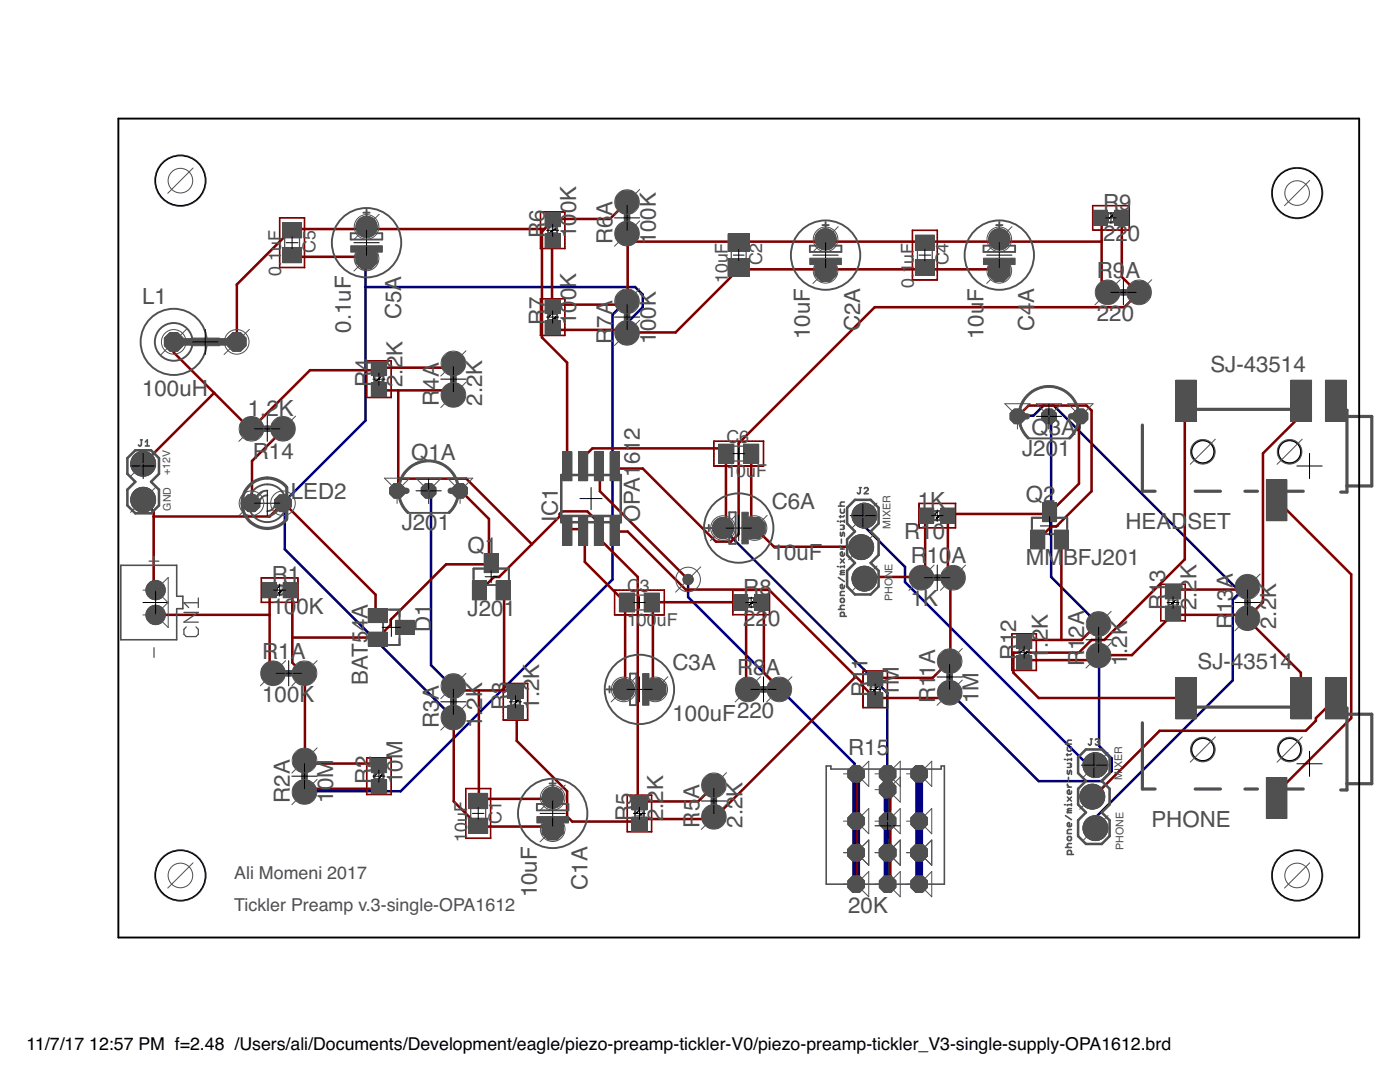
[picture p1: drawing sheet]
<svg xmlns="http://www.w3.org/2000/svg" width="279mm" height="216mm" viewBox="0 0 279 216" stroke-linecap="round" stroke-linejoin="round" font-family="sans-serif">
<defs><g id="words">
<g font-size="4.4" fill="#505050">
<text x="220.1" y="41.9">R9</text>
<text x="108.7" y="47.5" transform="rotate(-90 108.7 47.5)">R6</text>
<text x="115" y="47.5" transform="rotate(-90 115 47.5)">10</text>
<text x="115" y="42.6" transform="rotate(-90 115 42.6)">0K</text>
<text x="122.3" y="48.8" transform="rotate(-90 122.3 48.8)">R6A</text>
<text x="130.9" y="48.8" transform="rotate(-90 130.9 48.8)">100K</text>
<text x="220.1" y="48.2">22</text>
<text x="225.1" y="48.2">0</text>
<text x="115" y="59.9" transform="rotate(-90 115 59.9)">0K</text>
<text x="218.9" y="55.4">R9A</text>
<text x="28.4" y="60.7">L1</text>
<text x="80.1" y="63.7" transform="rotate(-90 80.1 63.7)">C5A</text>
<text x="108.7" y="64.8" transform="rotate(-90 108.7 64.8)">R7</text>
<text x="115" y="64.8" transform="rotate(-90 115 64.8)">10</text>
<text x="122.3" y="65.4" transform="rotate(-90 122.3 65.4)">7A</text>
<text x="196.3" y="60.2" transform="rotate(-90 196.3 60.2)">F</text>
<text x="206.4" y="60.5" transform="rotate(-90 206.4 60.5)">A</text>
<text x="218.9" y="64">220</text>
<text x="70" y="66.4" transform="rotate(-90 70 66.4)">0.1uF</text>
<text x="122.3" y="68.6" transform="rotate(-90 122.3 68.6)">R</text>
<text x="130.9" y="68.6" transform="rotate(-90 130.9 68.6)">1</text>
<text x="130.9" y="66.1" transform="rotate(-90 130.9 66.1)">00K</text>
<text x="161.6" y="67.6" transform="rotate(-90 161.6 67.6)">10uF</text>
<text x="171.7" y="66.1" transform="rotate(-90 171.7 66.1)">C2A</text>
<text x="196.3" y="67.6" transform="rotate(-90 196.3 67.6)">10u</text>
<text x="206.4" y="66.1" transform="rotate(-90 206.4 66.1)">C4</text>
<text x="74" y="77.2" transform="rotate(-90 74 77.2)">R4</text>
<text x="80.3" y="77.2" transform="rotate(-90 80.3 77.2)">2.2K</text>
<text x="87.6" y="77.7" transform="rotate(-90 87.6 77.7)">4A</text>
<text x="241.6" y="74.3">SJ-43514</text>
<text x="28.4" y="78.9">100uH</text>
<text x="49.5" y="83">1.2K</text>
<text x="87.6" y="80.9" transform="rotate(-90 87.6 80.9)">R</text>
<text x="96.2" y="80.9" transform="rotate(-90 96.2 80.9)">2.2K</text>
<text x="205.9" y="86.9">Q3A</text>
<text x="50.5" y="91.6">R14</text>
<text x="82.1" y="91.8">Q1A</text>
<text x="127.7" y="92.7" transform="rotate(-90 127.7 92.7)">612</text>
<text x="204" y="90.9">J201</text>
<text x="58.1" y="99.5">LED2</text>
<text x="154" y="101.6">C6A</text>
<text x="183.2" y="101.3">1K</text>
<text x="204.7" y="100.2">Q2</text>
<text x="80.2" y="105.8">J20</text>
<text x="87.3" y="105.8">1</text>
<text x="111.3" y="104.2" transform="rotate(-90 111.3 104.2)">IC1</text>
<text x="127.7" y="104.2" transform="rotate(-90 127.7 104.2)">OPA1</text>
<text x="180.5" y="107.6">R10</text>
<text x="224.6" y="105.6">HEAD</text>
<text x="237" y="105.6">SET</text>
<text x="93.3" y="110.4">Q1</text>
<text x="154" y="111.7">10uF</text>
<text x="181.8" y="112.4">R</text>
<text x="185" y="112.4">10</text>
<text x="189.9" y="112.4">A</text>
<text x="204.7" y="112.8">MM</text>
<text x="212.1" y="112.8">BFJ201</text>
<text x="54.2" y="116.2">R1</text>
<text x="148.3" y="118.7">R8</text>
<text x="232.5" y="116.1" transform="rotate(-90 232.5 116.1)">3</text>
<text x="246.1" y="117.4" transform="rotate(-90 246.1 117.4)">A</text>
<text x="54.2" y="122.5">10</text>
<text x="59.2" y="122.5">0K</text>
<text x="73.4" y="125.9" transform="rotate(-90 73.4 125.9)">4A</text>
<text x="93.3" y="123">J201</text>
<text x="148.3" y="124.9">22</text>
<text x="153.3" y="124.9">0</text>
<text x="181.8" y="121">1K</text>
<text x="232.5" y="121.8" transform="rotate(-90 232.5 121.8)">R1</text>
<text x="238.8" y="121.8" transform="rotate(-90 238.8 121.8)">2.2K</text>
<text x="246.1" y="125.5" transform="rotate(-90 246.1 125.5)">R</text>
<text x="246.1" y="122.3" transform="rotate(-90 246.1 122.3)">13</text>
<text x="254.7" y="125.5" transform="rotate(-90 254.7 125.5)">2.2K</text>
<text x="52.3" y="131.4">R1A</text>
<text x="86" y="126.1" transform="rotate(-90 86 126.1)">D1</text>
<text x="202.8" y="131.7" transform="rotate(-90 202.8 131.7)">R1</text>
<text x="202.8" y="126" transform="rotate(-90 202.8 126)">2</text>
<text x="209.1" y="131.7" transform="rotate(-90 209.1 131.7)">1</text>
<text x="209.1" y="129.2" transform="rotate(-90 209.1 129.2)">.2K</text>
<text x="225" y="130.5" transform="rotate(-90 225 130.5)">.2K</text>
<text x="73.4" y="136.7" transform="rotate(-90 73.4 136.7)">BAT5</text>
<text x="134.2" y="133.8">C3A</text>
<text x="147.1" y="134.7">R8A</text>
<text x="173.1" y="133.8" transform="rotate(-90 173.1 133.8)">1</text>
<text x="216.3" y="132.9" transform="rotate(-90 216.3 132.9)">R12A</text>
<text x="225" y="132.9" transform="rotate(-90 225 132.9)">1</text>
<text x="239" y="133.6">SJ-43514</text>
<text x="52.3" y="140.1">100K</text>
<text x="101.3" y="141.6" transform="rotate(-90 101.3 141.6)">R3</text>
<text x="107.6" y="141.6" transform="rotate(-90 107.6 141.6)">1.2K</text>
<text x="134.2" y="143.8">100uF220</text>
<text x="173.1" y="139.1" transform="rotate(-90 173.1 139.1)">R1</text>
<text x="179.4" y="139.1" transform="rotate(-90 179.4 139.1)">1M</text>
<text x="186.6" y="140.4" transform="rotate(-90 186.6 140.4)">R11A</text>
<text x="195.3" y="140.4" transform="rotate(-90 195.3 140.4)">1M</text>
<text x="87.6" y="145.3" transform="rotate(-90 87.6 145.3)">R3A</text>
<text x="96.2" y="145.3" transform="rotate(-90 96.2 145.3)">1.2K</text>
<text x="169.3" y="150.6">R15</text>
<text x="57.9" y="160.2" transform="rotate(-90 57.9 160.2)">R2A</text>
<text x="66.5" y="160.2" transform="rotate(-90 66.5 160.2)">1</text>
<text x="66.5" y="157.7" transform="rotate(-90 66.5 157.7)">0M</text>
<text x="74" y="156.5" transform="rotate(-90 74 156.5)">R2</text>
<text x="80.3" y="156.5" transform="rotate(-90 80.3 156.5)">10M</text>
<text x="126.1" y="163.9" transform="rotate(-90 126.1 163.9)">R5</text>
<text x="132.3" y="163.9" transform="rotate(-90 132.3 163.9)">2.2K</text>
<text x="139.6" y="165.1" transform="rotate(-90 139.6 165.1)">R5A</text>
<text x="148.2" y="165.1" transform="rotate(-90 148.2 165.1)">2.2K</text>
<text x="229.8" y="165">PHONE</text>
<text x="107.2" y="179.1" transform="rotate(-90 107.2 179.1)">10uF</text>
<text x="117.2" y="177.6" transform="rotate(-90 117.2 177.6)">C1A</text>
<text x="169.3" y="182.1">20K</text>
</g>
<g font-size="3.6" fill="#505050">
<text x="56.1" y="53.1" transform="rotate(-90 56.1 53.1)">.1uF</text>
<text x="63" y="50.5" transform="rotate(-90 63 50.5)">C5</text>
<text x="152.1" y="53" transform="rotate(-90 152.1 53)">C2</text>
<text x="189.3" y="53" transform="rotate(-90 189.3 53)">C4</text>
<text x="56.1" y="55" transform="rotate(-90 56.1 55)">0</text>
<text x="145.2" y="56.5" transform="rotate(-90 145.2 56.5)">10uF</text>
<text x="182.4" y="57.5" transform="rotate(-90 182.4 57.5)">0</text>
<text x="182.4" y="55.5" transform="rotate(-90 182.4 55.5)">.1uF</text>
<text x="145" y="88.3">C6</text>
<text x="145" y="95.2">10u</text>
<text x="150.9" y="95.2">F</text>
<text x="125.1" y="118.1">C</text>
<text x="127.7" y="118.1">3</text>
<text x="125.1" y="124.9">100</text>
<text x="131.1" y="124.9">uF</text>
<text x="93.2" y="167.9" transform="rotate(-90 93.2 167.9)">10uF</text>
<text x="100.1" y="164.4" transform="rotate(-90 100.1 164.4)">C1</text>
<text x="46.7" y="175.4">Ali Momeni 2017</text>
<text x="46.7" y="181.8">Tickler Preamp v.3-single-OPA1612</text>
</g>
<g font-size="3.5">
<text x="5.3" y="209.6">11/7/17</text>
<text x="17.8" y="209.6">12:57 PM f=2.48 /Users/ali/Documents/Development/eagle/piezo-preamp-tickler-V0/piezo-preamp-tickler_V3-single-supply-OPA1612.brd</text>
</g>
<g font-size="2.1" fill="#505050">
<text x="34" y="94.8" transform="rotate(-90 34 94.8)">+12V</text>
<text x="34.1" y="101.9" transform="rotate(-90 34.1 101.9)">GND</text>
<text x="177.7" y="105.5" transform="rotate(-90 177.7 105.5)">MIXER</text>
<text x="178.1" y="120" transform="rotate(-90 178.1 120)">PHONE</text>
<text x="224" y="155.6" transform="rotate(-90 224 155.6)">MIXER</text>
<text x="224.2" y="169.6" transform="rotate(-90 224.2 169.6)">PHONE</text>
</g>
</g></defs>
<g fill="#505050" stroke="#505050" stroke-width=".2">
<circle cx="36" cy="174.7" r="5.1"/>
<circle cx="258.9" cy="174.7" r="5.1"/>
<circle cx="36" cy="36" r="5.1"/>
<circle cx="258.9" cy="38.5" r="5.1"/>
<circle cx="31.1" cy="117.8" r="1.93"/>
<circle cx="31.1" cy="122.7" r="1.93"/>
<circle cx="172.5" cy="102.9" r="2.48"/>
<circle cx="171.9" cy="109.2" r="2.48"/>
<circle cx="172.5" cy="115.5" r="2.48"/>
<circle cx="110.3" cy="159.2" r="2.12"/>
<circle cx="164.8" cy="47.8" r="2.12"/>
<circle cx="199.4" cy="47.8" r="2.12"/>
<circle cx="124.5" cy="137.6" r="2.12"/>
<circle cx="144.3" cy="105.4" r="2.12"/>
<circle cx="28.6" cy="92.5" r="2.48"/>
<circle cx="28.6" cy="99.7" r="2.48"/>
<circle cx="73.2" cy="45.3" r="2.12"/>
<circle cx="218.6" cy="152.7" r="2.48"/>
<circle cx="218" cy="159" r="2.48"/>
<circle cx="218.6" cy="165.2" r="2.48"/>
<circle cx="257.4" cy="90.1" r="2.35"/>
<circle cx="240.1" cy="90.1" r="2.35"/>
<circle cx="257.4" cy="149.6" r="2.35"/>
<circle cx="240.1" cy="149.6" r="2.35"/>
<circle cx="137.3" cy="115.6" r="1.02"/>
</g>
<g fill="#505050" stroke="#505050" stroke-width=".2">
<circle cx="34.7" cy="68.2" r="2.01"/>
<circle cx="47.2" cy="68.2" r="2.01"/>
<circle cx="54.5" cy="134.3" r="2.4"/>
<circle cx="60.8" cy="134.3" r="2.4"/>
<circle cx="60.8" cy="158" r="2.4"/>
<circle cx="60.8" cy="151.7" r="2.4"/>
<circle cx="90.5" cy="78.8" r="2.4"/>
<circle cx="90.5" cy="72.5" r="2.4"/>
<circle cx="90.5" cy="143.2" r="2.4"/>
<circle cx="90.5" cy="136.9" r="2.4"/>
<circle cx="142.5" cy="163" r="2.4"/>
<circle cx="142.5" cy="156.7" r="2.4"/>
<circle cx="110.3" cy="165.5" r="2.29"/>
<circle cx="125.1" cy="46.6" r="2.4"/>
<circle cx="125.1" cy="40.3" r="2.4"/>
<circle cx="125.1" cy="66.4" r="2.4"/>
<circle cx="125.1" cy="60.1" r="2.4"/>
<circle cx="164.8" cy="54" r="2.29"/>
<circle cx="199.4" cy="54" r="2.29"/>
<circle cx="221" cy="58.3" r="2.4"/>
<circle cx="227.3" cy="58.3" r="2.4"/>
<circle cx="149.2" cy="137.6" r="2.4"/>
<circle cx="155.5" cy="137.6" r="2.4"/>
<circle cx="130.8" cy="137.6" r="2.29"/>
<circle cx="150.6" cy="105.4" r="2.29"/>
<circle cx="203.1" cy="83.1" r="1.58"/>
<circle cx="209.3" cy="83.1" r="1.58"/>
<circle cx="215.6" cy="83.1" r="1.58"/>
<circle cx="183.9" cy="115.3" r="2.4"/>
<circle cx="190.2" cy="115.3" r="2.4"/>
<circle cx="189.5" cy="138.2" r="2.4"/>
<circle cx="189.5" cy="131.9" r="2.4"/>
<circle cx="219.2" cy="130.8" r="2.4"/>
<circle cx="219.2" cy="124.5" r="2.4"/>
<circle cx="249" cy="123.4" r="2.4"/>
<circle cx="249" cy="117.1" r="2.4"/>
<circle cx="79.2" cy="97.9" r="1.58"/>
<circle cx="85.5" cy="97.9" r="1.58"/>
<circle cx="91.8" cy="97.9" r="1.58"/>
<circle cx="73.2" cy="51.6" r="2.29"/>
<circle cx="50.2" cy="100.4" r="1.81"/>
<circle cx="56.5" cy="100.4" r="1.81"/>
<circle cx="56.5" cy="85.6" r="2.4"/>
<circle cx="50.2" cy="85.6" r="2.4"/>
<circle cx="170.9" cy="176.4" r="1.78"/>
<circle cx="170.9" cy="170.1" r="1.78"/>
<circle cx="170.9" cy="163.9" r="1.78"/>
<circle cx="170.9" cy="154.4" r="1.78"/>
<circle cx="177.1" cy="176.4" r="1.78"/>
<circle cx="177.1" cy="170.1" r="1.78"/>
<circle cx="177.1" cy="163.9" r="1.78"/>
<circle cx="177.1" cy="157.6" r="1.78"/>
<circle cx="177.1" cy="154.4" r="1.78"/>
<circle cx="183.4" cy="176.4" r="1.78"/>
<circle cx="183.4" cy="170.1" r="1.78"/>
<circle cx="183.4" cy="163.9" r="1.78"/>
<circle cx="183.4" cy="154.4" r="1.78"/>
</g>
<path d="M170.9 156v6.3M177.1 159.1v2.5M183.4 156v6.3M170.9 165.4v3.2M170.9 171.7v3.2M177.1 165.4v3.2M177.1 171.1v3.8M183.4 165.4v3.2M183.4 171.7v3.2" fill="none" stroke="#000080" stroke-width="1.6"/>
<path d="M72.9 57.3h53.9l1.5 1.5v2.5l-3 3v2l-.2 .1M73.2 51.6l-.3 .1v32.2l-16.4 16.5 .3 .1v9.1l33.7 33.6M125.1 60.1l-.3 .2-2.6 2.5v52.8l-42.2 42.3h-19.1l-.1 .1M85.5 97.9l.5 .1v34.7l4 4.1 .5 .1M203.1 83.1l.1-.2h3.1l2-2h2l37.2 37.3 1.5-1.1h-.5l-2.5 2.6v16.1l-27.2 27.1v2l-.2 .3M209.3 83.1l.5 .3v31.7l9.4 9.4M137.3 115.6v3.5l18.1 18.2 .1 .3 .5 .2 14.5 14.6v2h.4M144.3 105.4l32.8 32.9v16.1M172.5 102.9l.1 2.2 8 8v3l36.2 36.3h1.6l.2 .3M219.2 130.8l.2 .4v17.6l2.5 2.5v2.6l-2 2h-12.6l-17.8-17.7" fill="none" stroke="#000080" stroke-width=".51"/>
<circle cx="31.1" cy="117.8" r="1.76" fill="#008000" stroke="#008000" stroke-width=".2"/>
<circle cx="31.1" cy="117.8" r=".99" fill="#fff" stroke="#000" stroke-width=".2"/>
<circle cx="31.1" cy="122.7" r="1.76" fill="#008000" stroke="#008000" stroke-width=".2"/>
<circle cx="31.1" cy="122.7" r=".99" fill="#fff" stroke="#000" stroke-width=".2"/>
<circle cx="34.7" cy="68.2" r="1.83" fill="#008000" stroke="#008000" stroke-width=".2"/>
<circle cx="34.7" cy="68.2" r="1.12" fill="#fff" stroke="#000" stroke-width=".2"/>
<circle cx="47.2" cy="68.2" r="1.83" fill="#008000" stroke="#008000" stroke-width=".2"/>
<circle cx="47.2" cy="68.2" r="1.12" fill="#fff" stroke="#000" stroke-width=".2"/>
<circle cx="172.5" cy="102.9" r="2.33" fill="#008000" stroke="#008000" stroke-width=".2"/>
<circle cx="172.5" cy="102.9" r="1.25" fill="#fff" stroke="#000" stroke-width=".2"/>
<circle cx="171.9" cy="109.2" r="2.33" fill="#008000" stroke="#008000" stroke-width=".2"/>
<circle cx="171.9" cy="109.2" r="1.25" fill="#fff" stroke="#000" stroke-width=".2"/>
<circle cx="172.5" cy="115.5" r="2.33" fill="#008000" stroke="#008000" stroke-width=".2"/>
<circle cx="172.5" cy="115.5" r="1.25" fill="#fff" stroke="#000" stroke-width=".2"/>
<circle cx="54.5" cy="134.3" r="2.25" fill="#008000" stroke="#008000" stroke-width=".2"/>
<circle cx="54.5" cy="134.3" r="1.02" fill="#fff" stroke="#000" stroke-width=".2"/>
<circle cx="60.8" cy="134.3" r="2.25" fill="#008000" stroke="#008000" stroke-width=".2"/>
<circle cx="60.8" cy="134.3" r="1.02" fill="#fff" stroke="#000" stroke-width=".2"/>
<circle cx="60.8" cy="158" r="2.25" fill="#008000" stroke="#008000" stroke-width=".2"/>
<circle cx="60.8" cy="158" r="1.02" fill="#fff" stroke="#000" stroke-width=".2"/>
<circle cx="60.8" cy="151.7" r="2.25" fill="#008000" stroke="#008000" stroke-width=".2"/>
<circle cx="60.8" cy="151.7" r="1.02" fill="#fff" stroke="#000" stroke-width=".2"/>
<circle cx="90.5" cy="78.8" r="2.25" fill="#008000" stroke="#008000" stroke-width=".2"/>
<circle cx="90.5" cy="78.8" r="1.02" fill="#fff" stroke="#000" stroke-width=".2"/>
<circle cx="90.5" cy="72.5" r="2.25" fill="#008000" stroke="#008000" stroke-width=".2"/>
<circle cx="90.5" cy="72.5" r="1.02" fill="#fff" stroke="#000" stroke-width=".2"/>
<circle cx="90.5" cy="143.2" r="2.25" fill="#008000" stroke="#008000" stroke-width=".2"/>
<circle cx="90.5" cy="143.2" r="1.02" fill="#fff" stroke="#000" stroke-width=".2"/>
<circle cx="90.5" cy="136.9" r="2.25" fill="#008000" stroke="#008000" stroke-width=".2"/>
<circle cx="90.5" cy="136.9" r="1.02" fill="#fff" stroke="#000" stroke-width=".2"/>
<circle cx="142.5" cy="163" r="2.25" fill="#008000" stroke="#008000" stroke-width=".2"/>
<circle cx="142.5" cy="163" r="1.02" fill="#fff" stroke="#000" stroke-width=".2"/>
<circle cx="142.5" cy="156.7" r="2.25" fill="#008000" stroke="#008000" stroke-width=".2"/>
<circle cx="142.5" cy="156.7" r="1.02" fill="#fff" stroke="#000" stroke-width=".2"/>
<circle cx="110.3" cy="165.5" r="2.11" fill="#008000" stroke="#008000" stroke-width=".2"/>
<circle cx="110.3" cy="165.5" r="1.02" fill="#fff" stroke="#000" stroke-width=".2"/>
<circle cx="110.3" cy="159.2" r="1.95" fill="#008000" stroke="#008000" stroke-width=".2"/>
<circle cx="110.3" cy="159.2" r="1.02" fill="#fff" stroke="#000" stroke-width=".2"/>
<circle cx="125.1" cy="46.6" r="2.25" fill="#008000" stroke="#008000" stroke-width=".2"/>
<circle cx="125.1" cy="46.6" r="1.02" fill="#fff" stroke="#000" stroke-width=".2"/>
<circle cx="125.1" cy="40.3" r="2.25" fill="#008000" stroke="#008000" stroke-width=".2"/>
<circle cx="125.1" cy="40.3" r="1.02" fill="#fff" stroke="#000" stroke-width=".2"/>
<circle cx="125.1" cy="66.4" r="2.25" fill="#008000" stroke="#008000" stroke-width=".2"/>
<circle cx="125.1" cy="66.4" r="1.02" fill="#fff" stroke="#000" stroke-width=".2"/>
<circle cx="125.1" cy="60.1" r="2.25" fill="#008000" stroke="#008000" stroke-width=".2"/>
<circle cx="125.1" cy="60.1" r="1.02" fill="#fff" stroke="#000" stroke-width=".2"/>
<circle cx="164.8" cy="54" r="2.11" fill="#008000" stroke="#008000" stroke-width=".2"/>
<circle cx="164.8" cy="54" r="1.02" fill="#fff" stroke="#000" stroke-width=".2"/>
<circle cx="164.8" cy="47.8" r="1.95" fill="#008000" stroke="#008000" stroke-width=".2"/>
<circle cx="164.8" cy="47.8" r="1.02" fill="#fff" stroke="#000" stroke-width=".2"/>
<circle cx="199.4" cy="54" r="2.11" fill="#008000" stroke="#008000" stroke-width=".2"/>
<circle cx="199.4" cy="54" r="1.02" fill="#fff" stroke="#000" stroke-width=".2"/>
<circle cx="199.4" cy="47.8" r="1.95" fill="#008000" stroke="#008000" stroke-width=".2"/>
<circle cx="199.4" cy="47.8" r="1.02" fill="#fff" stroke="#000" stroke-width=".2"/>
<circle cx="221" cy="58.3" r="2.25" fill="#008000" stroke="#008000" stroke-width=".2"/>
<circle cx="221" cy="58.3" r="1.02" fill="#fff" stroke="#000" stroke-width=".2"/>
<circle cx="227.3" cy="58.3" r="2.25" fill="#008000" stroke="#008000" stroke-width=".2"/>
<circle cx="227.3" cy="58.3" r="1.02" fill="#fff" stroke="#000" stroke-width=".2"/>
<circle cx="149.2" cy="137.6" r="2.25" fill="#008000" stroke="#008000" stroke-width=".2"/>
<circle cx="149.2" cy="137.6" r="1.02" fill="#fff" stroke="#000" stroke-width=".2"/>
<circle cx="155.5" cy="137.6" r="2.25" fill="#008000" stroke="#008000" stroke-width=".2"/>
<circle cx="155.5" cy="137.6" r="1.02" fill="#fff" stroke="#000" stroke-width=".2"/>
<circle cx="130.8" cy="137.6" r="2.11" fill="#008000" stroke="#008000" stroke-width=".2"/>
<circle cx="130.8" cy="137.6" r="1.02" fill="#fff" stroke="#000" stroke-width=".2"/>
<circle cx="124.5" cy="137.6" r="1.95" fill="#008000" stroke="#008000" stroke-width=".2"/>
<circle cx="124.5" cy="137.6" r="1.02" fill="#fff" stroke="#000" stroke-width=".2"/>
<circle cx="150.6" cy="105.4" r="2.11" fill="#008000" stroke="#008000" stroke-width=".2"/>
<circle cx="150.6" cy="105.4" r="1.02" fill="#fff" stroke="#000" stroke-width=".2"/>
<circle cx="144.3" cy="105.4" r="1.95" fill="#008000" stroke="#008000" stroke-width=".2"/>
<circle cx="144.3" cy="105.4" r="1.02" fill="#fff" stroke="#000" stroke-width=".2"/>
<circle cx="28.6" cy="92.5" r="2.33" fill="#008000" stroke="#008000" stroke-width=".2"/>
<circle cx="28.6" cy="92.5" r="1.25" fill="#fff" stroke="#000" stroke-width=".2"/>
<circle cx="28.6" cy="99.7" r="2.33" fill="#008000" stroke="#008000" stroke-width=".2"/>
<circle cx="28.6" cy="99.7" r="1.25" fill="#fff" stroke="#000" stroke-width=".2"/>
<circle cx="203.1" cy="83.1" r="1.42" fill="#008000" stroke="#008000" stroke-width=".2"/>
<circle cx="203.1" cy="83.1" r=".87" fill="#fff" stroke="#000" stroke-width=".2"/>
<circle cx="209.3" cy="83.1" r="1.42" fill="#008000" stroke="#008000" stroke-width=".2"/>
<circle cx="209.3" cy="83.1" r=".87" fill="#fff" stroke="#000" stroke-width=".2"/>
<circle cx="215.6" cy="83.1" r="1.42" fill="#008000" stroke="#008000" stroke-width=".2"/>
<circle cx="215.6" cy="83.1" r=".87" fill="#fff" stroke="#000" stroke-width=".2"/>
<circle cx="183.9" cy="115.3" r="2.25" fill="#008000" stroke="#008000" stroke-width=".2"/>
<circle cx="183.9" cy="115.3" r="1.02" fill="#fff" stroke="#000" stroke-width=".2"/>
<circle cx="190.2" cy="115.3" r="2.25" fill="#008000" stroke="#008000" stroke-width=".2"/>
<circle cx="190.2" cy="115.3" r="1.02" fill="#fff" stroke="#000" stroke-width=".2"/>
<circle cx="189.5" cy="138.2" r="2.25" fill="#008000" stroke="#008000" stroke-width=".2"/>
<circle cx="189.5" cy="138.2" r="1.02" fill="#fff" stroke="#000" stroke-width=".2"/>
<circle cx="189.5" cy="131.9" r="2.25" fill="#008000" stroke="#008000" stroke-width=".2"/>
<circle cx="189.5" cy="131.9" r="1.02" fill="#fff" stroke="#000" stroke-width=".2"/>
<circle cx="219.2" cy="130.8" r="2.25" fill="#008000" stroke="#008000" stroke-width=".2"/>
<circle cx="219.2" cy="130.8" r="1.02" fill="#fff" stroke="#000" stroke-width=".2"/>
<circle cx="219.2" cy="124.5" r="2.25" fill="#008000" stroke="#008000" stroke-width=".2"/>
<circle cx="219.2" cy="124.5" r="1.02" fill="#fff" stroke="#000" stroke-width=".2"/>
<circle cx="249" cy="123.4" r="2.25" fill="#008000" stroke="#008000" stroke-width=".2"/>
<circle cx="249" cy="123.4" r="1.02" fill="#fff" stroke="#000" stroke-width=".2"/>
<circle cx="249" cy="117.1" r="2.25" fill="#008000" stroke="#008000" stroke-width=".2"/>
<circle cx="249" cy="117.1" r="1.02" fill="#fff" stroke="#000" stroke-width=".2"/>
<circle cx="79.2" cy="97.9" r="1.42" fill="#008000" stroke="#008000" stroke-width=".2"/>
<circle cx="79.2" cy="97.9" r=".87" fill="#fff" stroke="#000" stroke-width=".2"/>
<circle cx="85.5" cy="97.9" r="1.42" fill="#008000" stroke="#008000" stroke-width=".2"/>
<circle cx="85.5" cy="97.9" r=".87" fill="#fff" stroke="#000" stroke-width=".2"/>
<circle cx="91.8" cy="97.9" r="1.42" fill="#008000" stroke="#008000" stroke-width=".2"/>
<circle cx="91.8" cy="97.9" r=".87" fill="#fff" stroke="#000" stroke-width=".2"/>
<circle cx="73.2" cy="51.6" r="2.11" fill="#008000" stroke="#008000" stroke-width=".2"/>
<circle cx="73.2" cy="51.6" r="1.02" fill="#fff" stroke="#000" stroke-width=".2"/>
<circle cx="73.2" cy="45.3" r="1.95" fill="#008000" stroke="#008000" stroke-width=".2"/>
<circle cx="73.2" cy="45.3" r="1.02" fill="#fff" stroke="#000" stroke-width=".2"/>
<circle cx="218.6" cy="152.7" r="2.33" fill="#008000" stroke="#008000" stroke-width=".2"/>
<circle cx="218.6" cy="152.7" r="1.25" fill="#fff" stroke="#000" stroke-width=".2"/>
<circle cx="218" cy="159" r="2.33" fill="#008000" stroke="#008000" stroke-width=".2"/>
<circle cx="218" cy="159" r="1.25" fill="#fff" stroke="#000" stroke-width=".2"/>
<circle cx="218.6" cy="165.2" r="2.33" fill="#008000" stroke="#008000" stroke-width=".2"/>
<circle cx="218.6" cy="165.2" r="1.25" fill="#fff" stroke="#000" stroke-width=".2"/>
<circle cx="50.2" cy="100.4" r="1.62" fill="#008000" stroke="#008000" stroke-width=".2"/>
<circle cx="50.2" cy="100.4" r="1.02" fill="#fff" stroke="#000" stroke-width=".2"/>
<circle cx="56.5" cy="100.4" r="1.62" fill="#008000" stroke="#008000" stroke-width=".2"/>
<circle cx="56.5" cy="100.4" r="1.02" fill="#fff" stroke="#000" stroke-width=".2"/>
<circle cx="56.5" cy="85.6" r="2.25" fill="#008000" stroke="#008000" stroke-width=".2"/>
<circle cx="56.5" cy="85.6" r="1.02" fill="#fff" stroke="#000" stroke-width=".2"/>
<circle cx="50.2" cy="85.6" r="2.25" fill="#008000" stroke="#008000" stroke-width=".2"/>
<circle cx="50.2" cy="85.6" r="1.02" fill="#fff" stroke="#000" stroke-width=".2"/>
<circle cx="170.9" cy="176.4" r="1.6" fill="#008000" stroke="#008000" stroke-width=".2"/>
<circle cx="170.9" cy="176.4" r=".99" fill="#fff" stroke="#000" stroke-width=".2"/>
<circle cx="170.9" cy="170.1" r="1.6" fill="#008000" stroke="#008000" stroke-width=".2"/>
<circle cx="170.9" cy="170.1" r=".99" fill="#fff" stroke="#000" stroke-width=".2"/>
<circle cx="170.9" cy="170.1" r="1.6" fill="#008000" stroke="#008000" stroke-width=".2"/>
<circle cx="170.9" cy="170.1" r=".99" fill="#fff" stroke="#000" stroke-width=".2"/>
<circle cx="170.9" cy="163.9" r="1.6" fill="#008000" stroke="#008000" stroke-width=".2"/>
<circle cx="170.9" cy="163.9" r=".99" fill="#fff" stroke="#000" stroke-width=".2"/>
<circle cx="170.9" cy="154.4" r="1.6" fill="#008000" stroke="#008000" stroke-width=".2"/>
<circle cx="170.9" cy="154.4" r=".99" fill="#fff" stroke="#000" stroke-width=".2"/>
<circle cx="177.1" cy="176.4" r="1.6" fill="#008000" stroke="#008000" stroke-width=".2"/>
<circle cx="177.1" cy="176.4" r=".99" fill="#fff" stroke="#000" stroke-width=".2"/>
<circle cx="177.1" cy="170.1" r="1.6" fill="#008000" stroke="#008000" stroke-width=".2"/>
<circle cx="177.1" cy="170.1" r=".99" fill="#fff" stroke="#000" stroke-width=".2"/>
<circle cx="177.1" cy="170.1" r="1.6" fill="#008000" stroke="#008000" stroke-width=".2"/>
<circle cx="177.1" cy="170.1" r=".99" fill="#fff" stroke="#000" stroke-width=".2"/>
<circle cx="177.1" cy="163.9" r="1.6" fill="#008000" stroke="#008000" stroke-width=".2"/>
<circle cx="177.1" cy="163.9" r=".99" fill="#fff" stroke="#000" stroke-width=".2"/>
<circle cx="177.1" cy="157.6" r="1.6" fill="#008000" stroke="#008000" stroke-width=".2"/>
<circle cx="177.1" cy="157.6" r=".99" fill="#fff" stroke="#000" stroke-width=".2"/>
<circle cx="177.1" cy="154.4" r="1.6" fill="#008000" stroke="#008000" stroke-width=".2"/>
<circle cx="177.1" cy="154.4" r=".99" fill="#fff" stroke="#000" stroke-width=".2"/>
<circle cx="183.4" cy="176.4" r="1.6" fill="#008000" stroke="#008000" stroke-width=".2"/>
<circle cx="183.4" cy="176.4" r=".99" fill="#fff" stroke="#000" stroke-width=".2"/>
<circle cx="183.4" cy="170.1" r="1.6" fill="#008000" stroke="#008000" stroke-width=".2"/>
<circle cx="183.4" cy="170.1" r=".99" fill="#fff" stroke="#000" stroke-width=".2"/>
<circle cx="183.4" cy="170.1" r="1.6" fill="#008000" stroke="#008000" stroke-width=".2"/>
<circle cx="183.4" cy="170.1" r=".99" fill="#fff" stroke="#000" stroke-width=".2"/>
<circle cx="183.4" cy="163.9" r="1.6" fill="#008000" stroke="#008000" stroke-width=".2"/>
<circle cx="183.4" cy="163.9" r=".99" fill="#fff" stroke="#000" stroke-width=".2"/>
<circle cx="183.4" cy="154.4" r="1.6" fill="#008000" stroke="#008000" stroke-width=".2"/>
<circle cx="183.4" cy="154.4" r=".99" fill="#fff" stroke="#000" stroke-width=".2"/>
<circle cx="137.3" cy="115.6" r=".85" fill="#008000" stroke="#008000" stroke-width=".2"/>
<circle cx="137.3" cy="115.6" r=".4" fill="#fff" stroke="#000" stroke-width=".2"/>
<g fill="#800000" stroke="#800000" stroke-width=".2">
<path d="M108.9 46.8h2.8v2.5h-2.8z"/>
<path d="M108.9 42.6h2.8v2.5h-2.8z"/>
<path d="M108.9 64.2h2.8v2.4h-2.8z"/>
<path d="M108.9 59.9h2.8v2.5h-2.8z"/>
<path d="M218.4 42.1h2.4v2.7h-2.4z"/>
<path d="M222.6 42.1h2.4v2.7h-2.4z"/>
<path d="M146.6 118.9h2.4v2.7h-2.4z"/>
<path d="M150.8 118.9h2.4v2.7h-2.4z"/>
<path d="M115.6 103.2h1.5v5.5h-1.5z"/>
<path d="M115.6 90.3h1.5v5.5h-1.5z"/>
<path d="M112.5 103.2h1.5v5.5h-1.5z"/>
<path d="M118.8 103.2h1.5v5.5h-1.5z"/>
<path d="M121.9 103.2h1.5v5.5h-1.5z"/>
<path d="M112.5 90.3h1.5v5.5h-1.5z"/>
<path d="M118.8 90.3h1.5v5.5h-1.5z"/>
<path d="M121.9 90.3h1.5v5.5h-1.5z"/>
<path d="M56.6 44.6h3.4v2.7h-3.4z"/>
<path d="M56.6 49.6h3.4v2.7h-3.4z"/>
<path d="M143.6 88.8h2.7v3.4h-2.7z"/>
<path d="M148.5 88.8h2.8v3.4h-2.8z"/>
<path d="M52.5 116.4h2.4v2.7h-2.4z"/>
<path d="M56.7 116.4h2.4v2.7h-2.4z"/>
<path d="M74.3 155.8h2.7v2.4h-2.7z"/>
<path d="M74.3 151.6h2.7v2.4h-2.7z"/>
<path d="M182.8 47.1h3.5v2.7h-3.5z"/>
<path d="M182.8 52h3.5v2.7h-3.5z"/>
<path d="M96.8 110.6h2.5v3.5h-2.5z"/>
<path d="M99.2 116.1h2.4v3.4h-2.4z"/>
<path d="M94.4 116.1h2.5v3.4h-2.5z"/>
<path d="M101.5 140.9h2.7v2.5h-2.7z"/>
<path d="M101.5 136.7h2.7v2.4h-2.7z"/>
<path d="M126.3 163.2h2.7v2.5h-2.7z"/>
<path d="M126.3 159h2.7v2.4h-2.7z"/>
<path d="M208.2 100.5h2.5v3.4h-2.5z"/>
<path d="M210.6 105.9h2.4v3.5h-2.4z"/>
<path d="M205.9 105.9h2.4v3.5h-2.4z"/>
<path d="M203 131h2.7v2.5h-2.7z"/>
<path d="M203 126.8h2.7v2.4h-2.7z"/>
<path d="M232.7 121.1h2.8v2.4h-2.8z"/>
<path d="M232.7 116.9h2.8v2.4h-2.8z"/>
<path d="M173.3 138.4h2.7v2.5h-2.7z"/>
<path d="M173.3 134.2h2.7v2.5h-2.7z"/>
<path d="M187.9 101.5h2.5v2.7h-2.5z"/>
<path d="M183.7 101.5h2.5v2.7h-2.5z"/>
<path d="M74.3 76.5h2.7v2.5h-2.7z"/>
<path d="M74.3 72.3h2.7v2.5h-2.7z"/>
<path d="M93.7 158.5h3.5v2.7h-3.5z"/>
<path d="M93.7 163.4h3.5v2.7h-3.5z"/>
<path d="M123.8 118.5h2.7v3.5h-2.7z"/>
<path d="M128.7 118.5h2.7v3.5h-2.7z"/>
<path d="M79.1 124h3.4v2.4h-3.4z"/>
<path d="M73.6 126.3h3.5v2.5h-3.5z"/>
<path d="M73.6 121.6h3.5v2.5h-3.5z"/>
<path d="M145.4 46.8h4v3.2h-4z"/>
<path d="M145.4 51.8h4v3.2h-4z"/>
<path d="M264.7 76h3.8v7.9h-3.8z"/>
<path d="M252.9 95.9h3.8v7.9h-3.8z"/>
<path d="M257.8 76h3.8v7.9h-3.8z"/>
<path d="M234.8 76h3.8v7.9h-3.8z"/>
<path d="M264.7 135.4h3.8v7.9h-3.8z"/>
<path d="M252.9 155.3h3.8v7.9h-3.8z"/>
<path d="M257.8 135.4h3.8v7.9h-3.8z"/>
<path d="M234.8 135.4h3.8v7.9h-3.8z"/>
</g>
<g fill="none" stroke="#800000" stroke-width=".51">
<path d="M58.3 50.9v.3h14.6l.3 .4M108.6 45.7l-.4 .5v21.1l5 5.1v20.6M108.6 45.7h-35.2l-.2-.4-.3 .4h-14.6v.3l-.5 .2-10.5 10.6-.1 11.4M110.3 48l-.1 .2v12.6l.1 .4 .4-.4h13.5l.6-.5 .3-.2 .2-.3v-13.1l-.2-.1 .2 1.6h22.1v.2l.5-.2h16.6l.3-.4 .2 .4h19.1l.5 .2v-.2h14.6l.2-.4 .3 .4h20.2M125.1 40.3l-3.4 3.4h-11l-.4 .1-.1 .4-1.6 1.5M199.4 54l-.2-.3h-14.6v-.3l-.5 .3h-19.1l-.2 .3-.3-.3h-16.6l-.5-.3v.3l-12.6 12.6-9.7 .1-.3-.1-.6-.5h-13.5l-.4-.4M219.6 43.5l.3 .2v13.6l1.1 1M223.8 43.5l.1 11.8 3 3h.4l-2.9 3h-49.8l-27.2 27.2v18.1l-1.5 1.5h-3l-14.6-14.6h-5.6v-.5M34.7 68.2v2.2l15.1 15 .4 .2 11.7-11.7h13.5l.5-.5h13.6l1-.9M42.7 78.4l-14.1 14.1M75.6 77.8l.3 .1h13.6l1 .9M79.5 77.9v19.6l-.3 .4"/>
<path d="M236.7 79.9l-.2 .5v31.2l-16.1 16.1h-2.6l-2.5 2.5h-13.1v4l5.1 5.1 29.4 .1M259.7 79.9l-.1 3-7.5 7.6v29.7l-3.1 3.2M28.6 99.7l.1 .3 2 2v15.6l.4 .2M56.5 85.6l-.2 .4-6 6v8l-.1 .4M79.5 95.5h13.5l13.2 13.1M91.8 97.9l.3 .1 5.5 5.5v8.6l.4 .3-.4 .2h-8.6l-11 11.1v1l-2.6 2.5v.3l-.4-.3h-16.7M116.4 93h.3v-2l1.5-1.5h25.7l1 1v14.1l-.5 .5-.1 .3M119.5 93l.2 .5v4.5l17.6 17.6M149.9 90.5v14.1l.7 .8 3.9 3.7 17.4 .1M203.1 83.1l2.2-2.2h11.5l1 1v16.1l-7 7.1h-1l-2.7 2.6M215.6 83.1l-.3 .3v13.1l-5.8 5.7-.2 .4h-20.1v11.5l1 1.2v.3l-.5 .5v15.6l-.2 .2-3.4 3.4h-11l-.4 .1M254.8 99.8l14.9 14.8v28.7l-14.6 14.6v1l-.3 .3"/>
<path d="M30.7 103.1h23.1l2.7-2.7 .3 .1 18.2 18.2v4l.4 .1M53.7 117.8l.1 .4v15.6l.7 .5M57.9 117.8l.4 .4v14l2 2 .5 .1 .1 .4-.1 17 .6 .7h14l.2 .4M95.7 117.8l.4-.2 2.5-2.5h1l12.1-12v-.5l.5-.6h5l2 2.1v1.5l.5 .5v1.5l7.6 7.5v44.8l.3 .3 .2-.3h11.5l3.2-3.2M100.4 117.8l.2 .4v19.6M113.2 105.9l.5-.3h2.5l.2 .3 .3 .2v6l8.1 8.1h.3l-.3 .5v16.6l-.3 .3M122.7 105.9v.2h2.6l11.5 11.5h16.6l17.1 17.1M185 102.9l-.4 .2v11.5l-.7 .7-.3-.2h-11l-.1 .4M211.8 107.7v20M249 117.1h-.5l-.5 .5h-13.6l-.3 .5M53.8 122.7h-22.7M90.5 136.9l.1 .4 .4 .5h11.6l.3 .1"/>
<path d="M95.6 137.8v21.6M130.8 137.6l-.5-.3v-16.6l-.2-.5h.2h17.5l.1 .5 1 1v15.6l.3 .3M152 120.2l.4 .5v13.5l3 3.1 .1 .3M170.5 134.7v.6l-27.6 27.6-.4 .1-.1 .4h-14.1l-.5 .5-.2 .5-.3-.5h-13.1l-1-1M170.5 134.7l1.6 1.5v.6l2.5 2.5 .1 .4 .4-.4h13.1l1-1 .3-.1M219.2 124.5l-.4 .2-3 3h-11l-.4 .3M249 123.4l-1-.7h-13.6l-.3-.4-.1 .4-8.1 8h-6.5l-1 1h-13.6l-.4 .5M249 123.4v.3l10.6 10.5 .1 5.2M266.6 139.4l-4 3.9v.5l-2 2h-29.2l-13 13.1-.4 .1M75.6 157l-.2 .4h-14l-.6 .6M90.5 143.2l.1 16.7 5 5h14.1l.5 .5h.5l2.5-2.5M95.6 159.4l-.2 .4"/>
<path d="M102.9 142.1l.2 .2v5.5l10.1 10.1v5M110.3 159.2l-.1 .2h-14.6M170.9 154.4l.1 .5v8.5l-.1 .5h.1v6.1l-.1 .1 .1 .4v5.5l-.1 .4M177.1 154.4l.5 .5v2.5l-.5 .2 .5 .3v5.5l-.5 .5h.5v6.1l-.5 .1 .5 .4v5.5l-.5 .4"/>
</g>
<circle cx="31.1" cy="117.8" r="1.76" fill="#008000" stroke="#008000" stroke-width=".2"/>
<circle cx="31.1" cy="117.8" r=".99" fill="#fff" stroke="#000" stroke-width=".2"/>
<circle cx="31.1" cy="122.7" r="1.76" fill="#008000" stroke="#008000" stroke-width=".2"/>
<circle cx="31.1" cy="122.7" r=".99" fill="#fff" stroke="#000" stroke-width=".2"/>
<circle cx="34.7" cy="68.2" r="1.83" fill="#008000" stroke="#008000" stroke-width=".2"/>
<circle cx="34.7" cy="68.2" r="1.12" fill="#fff" stroke="#000" stroke-width=".2"/>
<circle cx="47.2" cy="68.2" r="1.83" fill="#008000" stroke="#008000" stroke-width=".2"/>
<circle cx="47.2" cy="68.2" r="1.12" fill="#fff" stroke="#000" stroke-width=".2"/>
<circle cx="172.5" cy="102.9" r="2.33" fill="#008000" stroke="#008000" stroke-width=".2"/>
<circle cx="172.5" cy="102.9" r="1.25" fill="#fff" stroke="#000" stroke-width=".2"/>
<circle cx="171.9" cy="109.2" r="2.33" fill="#008000" stroke="#008000" stroke-width=".2"/>
<circle cx="171.9" cy="109.2" r="1.25" fill="#fff" stroke="#000" stroke-width=".2"/>
<circle cx="172.5" cy="115.5" r="2.33" fill="#008000" stroke="#008000" stroke-width=".2"/>
<circle cx="172.5" cy="115.5" r="1.25" fill="#fff" stroke="#000" stroke-width=".2"/>
<circle cx="54.5" cy="134.3" r="2.25" fill="#008000" stroke="#008000" stroke-width=".2"/>
<circle cx="54.5" cy="134.3" r="1.02" fill="#fff" stroke="#000" stroke-width=".2"/>
<circle cx="60.8" cy="134.3" r="2.25" fill="#008000" stroke="#008000" stroke-width=".2"/>
<circle cx="60.8" cy="134.3" r="1.02" fill="#fff" stroke="#000" stroke-width=".2"/>
<circle cx="60.8" cy="158" r="2.25" fill="#008000" stroke="#008000" stroke-width=".2"/>
<circle cx="60.8" cy="158" r="1.02" fill="#fff" stroke="#000" stroke-width=".2"/>
<circle cx="60.8" cy="151.7" r="2.25" fill="#008000" stroke="#008000" stroke-width=".2"/>
<circle cx="60.8" cy="151.7" r="1.02" fill="#fff" stroke="#000" stroke-width=".2"/>
<circle cx="90.5" cy="78.8" r="2.25" fill="#008000" stroke="#008000" stroke-width=".2"/>
<circle cx="90.5" cy="78.8" r="1.02" fill="#fff" stroke="#000" stroke-width=".2"/>
<circle cx="90.5" cy="72.5" r="2.25" fill="#008000" stroke="#008000" stroke-width=".2"/>
<circle cx="90.5" cy="72.5" r="1.02" fill="#fff" stroke="#000" stroke-width=".2"/>
<circle cx="90.5" cy="143.2" r="2.25" fill="#008000" stroke="#008000" stroke-width=".2"/>
<circle cx="90.5" cy="143.2" r="1.02" fill="#fff" stroke="#000" stroke-width=".2"/>
<circle cx="90.5" cy="136.9" r="2.25" fill="#008000" stroke="#008000" stroke-width=".2"/>
<circle cx="90.5" cy="136.9" r="1.02" fill="#fff" stroke="#000" stroke-width=".2"/>
<circle cx="142.5" cy="163" r="2.25" fill="#008000" stroke="#008000" stroke-width=".2"/>
<circle cx="142.5" cy="163" r="1.02" fill="#fff" stroke="#000" stroke-width=".2"/>
<circle cx="142.5" cy="156.7" r="2.25" fill="#008000" stroke="#008000" stroke-width=".2"/>
<circle cx="142.5" cy="156.7" r="1.02" fill="#fff" stroke="#000" stroke-width=".2"/>
<circle cx="110.3" cy="165.5" r="2.11" fill="#008000" stroke="#008000" stroke-width=".2"/>
<circle cx="110.3" cy="165.5" r="1.02" fill="#fff" stroke="#000" stroke-width=".2"/>
<circle cx="110.3" cy="159.2" r="1.95" fill="#008000" stroke="#008000" stroke-width=".2"/>
<circle cx="110.3" cy="159.2" r="1.02" fill="#fff" stroke="#000" stroke-width=".2"/>
<circle cx="125.1" cy="46.6" r="2.25" fill="#008000" stroke="#008000" stroke-width=".2"/>
<circle cx="125.1" cy="46.6" r="1.02" fill="#fff" stroke="#000" stroke-width=".2"/>
<circle cx="125.1" cy="40.3" r="2.25" fill="#008000" stroke="#008000" stroke-width=".2"/>
<circle cx="125.1" cy="40.3" r="1.02" fill="#fff" stroke="#000" stroke-width=".2"/>
<circle cx="125.1" cy="66.4" r="2.25" fill="#008000" stroke="#008000" stroke-width=".2"/>
<circle cx="125.1" cy="66.4" r="1.02" fill="#fff" stroke="#000" stroke-width=".2"/>
<circle cx="125.1" cy="60.1" r="2.25" fill="#008000" stroke="#008000" stroke-width=".2"/>
<circle cx="125.1" cy="60.1" r="1.02" fill="#fff" stroke="#000" stroke-width=".2"/>
<circle cx="164.8" cy="54" r="2.11" fill="#008000" stroke="#008000" stroke-width=".2"/>
<circle cx="164.8" cy="54" r="1.02" fill="#fff" stroke="#000" stroke-width=".2"/>
<circle cx="164.8" cy="47.8" r="1.95" fill="#008000" stroke="#008000" stroke-width=".2"/>
<circle cx="164.8" cy="47.8" r="1.02" fill="#fff" stroke="#000" stroke-width=".2"/>
<circle cx="199.4" cy="54" r="2.11" fill="#008000" stroke="#008000" stroke-width=".2"/>
<circle cx="199.4" cy="54" r="1.02" fill="#fff" stroke="#000" stroke-width=".2"/>
<circle cx="199.4" cy="47.8" r="1.95" fill="#008000" stroke="#008000" stroke-width=".2"/>
<circle cx="199.4" cy="47.8" r="1.02" fill="#fff" stroke="#000" stroke-width=".2"/>
<circle cx="221" cy="58.3" r="2.25" fill="#008000" stroke="#008000" stroke-width=".2"/>
<circle cx="221" cy="58.3" r="1.02" fill="#fff" stroke="#000" stroke-width=".2"/>
<circle cx="227.3" cy="58.3" r="2.25" fill="#008000" stroke="#008000" stroke-width=".2"/>
<circle cx="227.3" cy="58.3" r="1.02" fill="#fff" stroke="#000" stroke-width=".2"/>
<circle cx="149.2" cy="137.6" r="2.25" fill="#008000" stroke="#008000" stroke-width=".2"/>
<circle cx="149.2" cy="137.6" r="1.02" fill="#fff" stroke="#000" stroke-width=".2"/>
<circle cx="155.5" cy="137.6" r="2.25" fill="#008000" stroke="#008000" stroke-width=".2"/>
<circle cx="155.5" cy="137.6" r="1.02" fill="#fff" stroke="#000" stroke-width=".2"/>
<circle cx="130.8" cy="137.6" r="2.11" fill="#008000" stroke="#008000" stroke-width=".2"/>
<circle cx="130.8" cy="137.6" r="1.02" fill="#fff" stroke="#000" stroke-width=".2"/>
<circle cx="124.5" cy="137.6" r="1.95" fill="#008000" stroke="#008000" stroke-width=".2"/>
<circle cx="124.5" cy="137.6" r="1.02" fill="#fff" stroke="#000" stroke-width=".2"/>
<circle cx="150.6" cy="105.4" r="2.11" fill="#008000" stroke="#008000" stroke-width=".2"/>
<circle cx="150.6" cy="105.4" r="1.02" fill="#fff" stroke="#000" stroke-width=".2"/>
<circle cx="144.3" cy="105.4" r="1.95" fill="#008000" stroke="#008000" stroke-width=".2"/>
<circle cx="144.3" cy="105.4" r="1.02" fill="#fff" stroke="#000" stroke-width=".2"/>
<circle cx="28.6" cy="92.5" r="2.33" fill="#008000" stroke="#008000" stroke-width=".2"/>
<circle cx="28.6" cy="92.5" r="1.25" fill="#fff" stroke="#000" stroke-width=".2"/>
<circle cx="28.6" cy="99.7" r="2.33" fill="#008000" stroke="#008000" stroke-width=".2"/>
<circle cx="28.6" cy="99.7" r="1.25" fill="#fff" stroke="#000" stroke-width=".2"/>
<circle cx="203.1" cy="83.1" r="1.42" fill="#008000" stroke="#008000" stroke-width=".2"/>
<circle cx="203.1" cy="83.1" r=".87" fill="#fff" stroke="#000" stroke-width=".2"/>
<circle cx="209.3" cy="83.1" r="1.42" fill="#008000" stroke="#008000" stroke-width=".2"/>
<circle cx="209.3" cy="83.1" r=".87" fill="#fff" stroke="#000" stroke-width=".2"/>
<circle cx="215.6" cy="83.1" r="1.42" fill="#008000" stroke="#008000" stroke-width=".2"/>
<circle cx="215.6" cy="83.1" r=".87" fill="#fff" stroke="#000" stroke-width=".2"/>
<circle cx="183.9" cy="115.3" r="2.25" fill="#008000" stroke="#008000" stroke-width=".2"/>
<circle cx="183.9" cy="115.3" r="1.02" fill="#fff" stroke="#000" stroke-width=".2"/>
<circle cx="190.2" cy="115.3" r="2.25" fill="#008000" stroke="#008000" stroke-width=".2"/>
<circle cx="190.2" cy="115.3" r="1.02" fill="#fff" stroke="#000" stroke-width=".2"/>
<circle cx="189.5" cy="138.2" r="2.25" fill="#008000" stroke="#008000" stroke-width=".2"/>
<circle cx="189.5" cy="138.2" r="1.02" fill="#fff" stroke="#000" stroke-width=".2"/>
<circle cx="189.5" cy="131.9" r="2.25" fill="#008000" stroke="#008000" stroke-width=".2"/>
<circle cx="189.5" cy="131.9" r="1.02" fill="#fff" stroke="#000" stroke-width=".2"/>
<circle cx="219.2" cy="130.8" r="2.25" fill="#008000" stroke="#008000" stroke-width=".2"/>
<circle cx="219.2" cy="130.8" r="1.02" fill="#fff" stroke="#000" stroke-width=".2"/>
<circle cx="219.2" cy="124.5" r="2.25" fill="#008000" stroke="#008000" stroke-width=".2"/>
<circle cx="219.2" cy="124.5" r="1.02" fill="#fff" stroke="#000" stroke-width=".2"/>
<circle cx="249" cy="123.4" r="2.25" fill="#008000" stroke="#008000" stroke-width=".2"/>
<circle cx="249" cy="123.4" r="1.02" fill="#fff" stroke="#000" stroke-width=".2"/>
<circle cx="249" cy="117.1" r="2.25" fill="#008000" stroke="#008000" stroke-width=".2"/>
<circle cx="249" cy="117.1" r="1.02" fill="#fff" stroke="#000" stroke-width=".2"/>
<circle cx="79.2" cy="97.9" r="1.42" fill="#008000" stroke="#008000" stroke-width=".2"/>
<circle cx="79.2" cy="97.9" r=".87" fill="#fff" stroke="#000" stroke-width=".2"/>
<circle cx="85.5" cy="97.9" r="1.42" fill="#008000" stroke="#008000" stroke-width=".2"/>
<circle cx="85.5" cy="97.9" r=".87" fill="#fff" stroke="#000" stroke-width=".2"/>
<circle cx="91.8" cy="97.9" r="1.42" fill="#008000" stroke="#008000" stroke-width=".2"/>
<circle cx="91.8" cy="97.9" r=".87" fill="#fff" stroke="#000" stroke-width=".2"/>
<circle cx="73.2" cy="51.6" r="2.11" fill="#008000" stroke="#008000" stroke-width=".2"/>
<circle cx="73.2" cy="51.6" r="1.02" fill="#fff" stroke="#000" stroke-width=".2"/>
<circle cx="73.2" cy="45.3" r="1.95" fill="#008000" stroke="#008000" stroke-width=".2"/>
<circle cx="73.2" cy="45.3" r="1.02" fill="#fff" stroke="#000" stroke-width=".2"/>
<circle cx="218.6" cy="152.7" r="2.33" fill="#008000" stroke="#008000" stroke-width=".2"/>
<circle cx="218.6" cy="152.7" r="1.25" fill="#fff" stroke="#000" stroke-width=".2"/>
<circle cx="218" cy="159" r="2.33" fill="#008000" stroke="#008000" stroke-width=".2"/>
<circle cx="218" cy="159" r="1.25" fill="#fff" stroke="#000" stroke-width=".2"/>
<circle cx="218.6" cy="165.2" r="2.33" fill="#008000" stroke="#008000" stroke-width=".2"/>
<circle cx="218.6" cy="165.2" r="1.25" fill="#fff" stroke="#000" stroke-width=".2"/>
<circle cx="50.2" cy="100.4" r="1.62" fill="#008000" stroke="#008000" stroke-width=".2"/>
<circle cx="50.2" cy="100.4" r="1.02" fill="#fff" stroke="#000" stroke-width=".2"/>
<circle cx="56.5" cy="100.4" r="1.62" fill="#008000" stroke="#008000" stroke-width=".2"/>
<circle cx="56.5" cy="100.4" r="1.02" fill="#fff" stroke="#000" stroke-width=".2"/>
<circle cx="56.5" cy="85.6" r="2.25" fill="#008000" stroke="#008000" stroke-width=".2"/>
<circle cx="56.5" cy="85.6" r="1.02" fill="#fff" stroke="#000" stroke-width=".2"/>
<circle cx="50.2" cy="85.6" r="2.25" fill="#008000" stroke="#008000" stroke-width=".2"/>
<circle cx="50.2" cy="85.6" r="1.02" fill="#fff" stroke="#000" stroke-width=".2"/>
<circle cx="170.9" cy="176.4" r="1.6" fill="#008000" stroke="#008000" stroke-width=".2"/>
<circle cx="170.9" cy="176.4" r=".99" fill="#fff" stroke="#000" stroke-width=".2"/>
<circle cx="170.9" cy="170.1" r="1.6" fill="#008000" stroke="#008000" stroke-width=".2"/>
<circle cx="170.9" cy="170.1" r=".99" fill="#fff" stroke="#000" stroke-width=".2"/>
<circle cx="170.9" cy="170.1" r="1.6" fill="#008000" stroke="#008000" stroke-width=".2"/>
<circle cx="170.9" cy="170.1" r=".99" fill="#fff" stroke="#000" stroke-width=".2"/>
<circle cx="170.9" cy="163.9" r="1.6" fill="#008000" stroke="#008000" stroke-width=".2"/>
<circle cx="170.9" cy="163.9" r=".99" fill="#fff" stroke="#000" stroke-width=".2"/>
<circle cx="170.9" cy="154.4" r="1.6" fill="#008000" stroke="#008000" stroke-width=".2"/>
<circle cx="170.9" cy="154.4" r=".99" fill="#fff" stroke="#000" stroke-width=".2"/>
<circle cx="177.1" cy="176.4" r="1.6" fill="#008000" stroke="#008000" stroke-width=".2"/>
<circle cx="177.1" cy="176.4" r=".99" fill="#fff" stroke="#000" stroke-width=".2"/>
<circle cx="177.1" cy="170.1" r="1.6" fill="#008000" stroke="#008000" stroke-width=".2"/>
<circle cx="177.1" cy="170.1" r=".99" fill="#fff" stroke="#000" stroke-width=".2"/>
<circle cx="177.1" cy="170.1" r="1.6" fill="#008000" stroke="#008000" stroke-width=".2"/>
<circle cx="177.1" cy="170.1" r=".99" fill="#fff" stroke="#000" stroke-width=".2"/>
<circle cx="177.1" cy="163.9" r="1.6" fill="#008000" stroke="#008000" stroke-width=".2"/>
<circle cx="177.1" cy="163.9" r=".99" fill="#fff" stroke="#000" stroke-width=".2"/>
<circle cx="177.1" cy="157.6" r="1.6" fill="#008000" stroke="#008000" stroke-width=".2"/>
<circle cx="177.1" cy="157.6" r=".99" fill="#fff" stroke="#000" stroke-width=".2"/>
<circle cx="177.1" cy="154.4" r="1.6" fill="#008000" stroke="#008000" stroke-width=".2"/>
<circle cx="177.1" cy="154.4" r=".99" fill="#fff" stroke="#000" stroke-width=".2"/>
<circle cx="183.4" cy="176.4" r="1.6" fill="#008000" stroke="#008000" stroke-width=".2"/>
<circle cx="183.4" cy="176.4" r=".99" fill="#fff" stroke="#000" stroke-width=".2"/>
<circle cx="183.4" cy="170.1" r="1.6" fill="#008000" stroke="#008000" stroke-width=".2"/>
<circle cx="183.4" cy="170.1" r=".99" fill="#fff" stroke="#000" stroke-width=".2"/>
<circle cx="183.4" cy="170.1" r="1.6" fill="#008000" stroke="#008000" stroke-width=".2"/>
<circle cx="183.4" cy="170.1" r=".99" fill="#fff" stroke="#000" stroke-width=".2"/>
<circle cx="183.4" cy="163.9" r="1.6" fill="#008000" stroke="#008000" stroke-width=".2"/>
<circle cx="183.4" cy="163.9" r=".99" fill="#fff" stroke="#000" stroke-width=".2"/>
<circle cx="183.4" cy="154.4" r="1.6" fill="#008000" stroke="#008000" stroke-width=".2"/>
<circle cx="183.4" cy="154.4" r=".99" fill="#fff" stroke="#000" stroke-width=".2"/>
<circle cx="137.3" cy="115.6" r=".85" fill="#008000" stroke="#008000" stroke-width=".2"/>
<circle cx="137.3" cy="115.6" r=".4" fill="#fff" stroke="#000" stroke-width=".2"/>
<g fill="#800000" stroke="#800000" stroke-width=".2">
<path d="M107.8 42.3h.1v7.4z"/>
<path d="M107.8 42.3h5z"/>
<path d="M112.7 42.3h.1v7.4z"/>
<path d="M107.8 49.6h5z"/>
<path d="M107.8 59.6h.1v7.4z"/>
<path d="M107.8 59.6h5z"/>
<path d="M112.7 59.6h.1v7.4z"/>
<path d="M107.8 66.9l5 .1z"/>
<path d="M218 41l7.4 .1z"/>
<path d="M225.3 41l.1 5z"/>
<path d="M218 45.9h7.4z"/>
<path d="M218 41h.1v5z"/>
<path d="M146.2 117.8h7.4z"/>
<path d="M153.5 117.8h.1v4.9z"/>
<path d="M146.2 122.6l7.4 .1z"/>
<path d="M146.2 117.8h.1v4.9z"/>
<path d="M60.7 43.5h.1v9.9z"/>
<path d="M55.8 53.4h5z"/>
<path d="M55.8 43.5h.1l-.1 9.9z"/>
<path d="M55.8 43.5h5z"/>
<path d="M142.5 88l9.9 .1h-9.9z"/>
<path d="M152.4 88v5z"/>
<path d="M142.4 93h10z"/>
<path d="M142.5 88v5z"/>
<path d="M52.1 115.3h7.4z"/>
<path d="M59.4 115.3h.1v4.9z"/>
<path d="M52.1 120.2h7.4z"/>
<path d="M52.1 115.3h.1v4.9z"/>
<path d="M73.1 151.2h.2l-.1 7.4z"/>
<path d="M73.1 151.2l5 .1z"/>
<path d="M78 151.2h.1v7.4z"/>
<path d="M73.1 158.5l5 .1z"/>
<path d="M187 45.9h.1v10z"/>
<path d="M182 55.8l5.1 .1z"/>
<path d="M182 45.9h.2l-.1 10z"/>
<path d="M182 45.9l5.1 .1z"/>
<path d="M100.4 136.3l.1 7.4z"/>
<path d="M100.4 136.3l5 .1h-5z"/>
<path d="M105.3 136.3v7.4z"/>
<path d="M100.4 143.6l5 .1h-5z"/>
<path d="M125.1 158.6h.1v7.4z"/>
<path d="M125.1 158.6l5 .1z"/>
<path d="M130 158.6h.1v7.4z"/>
<path d="M125.1 165.9l5 .1z"/>
<path d="M201.9 126.4h.1v7.4z"/>
<path d="M201.9 126.4l5 .1z"/>
<path d="M206.8 126.4h.1l-.1 7.4z"/>
<path d="M201.9 133.8h5z"/>
<path d="M231.6 116.6h.1v7.3z"/>
<path d="M231.6 116.6h5z"/>
<path d="M236.5 116.6h.1v7.3z"/>
<path d="M231.6 123.8l5 .1z"/>
<path d="M172.2 133.9h.1v7.4z"/>
<path d="M172.2 133.9h5z"/>
<path d="M177 133.9h.2l-.1 7.4z"/>
<path d="M172.2 141.2h5z"/>
<path d="M183.3 105.3h7.5z"/>
<path d="M183.4 100.4v5z"/>
<path d="M183.4 100.4l7.4 .1h-7.4z"/>
<path d="M190.6 100.4h.2l-.1 5z"/>
<path d="M73.1 72h.2l-.1 7.4z"/>
<path d="M73.1 72h5z"/>
<path d="M78 72h.1v7.4z"/>
<path d="M73.1 79.3h5z"/>
<path d="M97.9 157.3h.1l-.1 10z"/>
<path d="M92.9 167.2l5.1 .1z"/>
<path d="M92.9 157.3h.1v10z"/>
<path d="M92.9 157.3l5.1 .1z"/>
<path d="M122.6 117.7l10 .1z"/>
<path d="M132.5 117.7h.1v5.1z"/>
<path d="M122.6 122.7h10z"/>
<path d="M122.6 117.7h.1v5.1z"/>
</g>
<g fill="#505050" stroke="#505050" stroke-width=".2">
<path d="M204.9 78.8l1.6-1.2 .4-.2 .1 .4a5.8 5.8 0 0 0-1.6 9.6l-.2 .2a6.2 6.2 0 0 1-.3-8.8z" fill-rule="evenodd"/>
<path d="M211.8 77.4a6.1 6.1 0 0 1 1.7 10.2l-.2-.2a5.8 5.8 0 0 0-1.6-9.6z" fill-rule="evenodd"/>
<path d="M81.1 93.6l1.6-1.2 .4-.1 .1 .3a5.8 5.8 0 0 0-1.6 9.6l-.2 .3a6.2 6.2 0 0 1-.3-8.9z" fill-rule="evenodd"/>
<path d="M88 92.3a6.2 6.2 0 0 1 1.7 10.2l-.3-.3a5.8 5.8 0 0 0-1.6-9.6z" fill-rule="evenodd"/>
<path d="M206.9 77.4a6 6 0 0 1 4.9 0l-.1 .4a5.7 5.7 0 0 0-4.7 0z" fill-rule="evenodd"/>
<path d="M83.1 92.3a6.2 6.2 0 0 1 4.9 0l-.2 .3a5.6 5.6 0 0 0-4.6 0z" fill-rule="evenodd"/>
<circle cx="36" cy="174.7" r="5.1"/>
<circle cx="258.9" cy="174.7" r="5.1"/>
<circle cx="36" cy="36" r="5.1"/>
<circle cx="258.9" cy="38.5" r="5.1"/>
<circle cx="31.1" cy="117.8" r="1.93"/>
<circle cx="31.1" cy="122.7" r="1.93"/>
<circle cx="172.5" cy="102.9" r="2.48"/>
<circle cx="171.9" cy="109.2" r="2.48"/>
<circle cx="172.5" cy="115.5" r="2.48"/>
<circle cx="110.3" cy="159.2" r="2.12"/>
<circle cx="164.8" cy="47.8" r="2.12"/>
<circle cx="199.4" cy="47.8" r="2.12"/>
<circle cx="124.5" cy="137.6" r="2.12"/>
<circle cx="144.3" cy="105.4" r="2.12"/>
<circle cx="28.6" cy="92.5" r="2.48"/>
<circle cx="28.6" cy="99.7" r="2.48"/>
<circle cx="73.2" cy="45.3" r="2.12"/>
<circle cx="218.6" cy="152.7" r="2.48"/>
<circle cx="218" cy="159" r="2.48"/>
<circle cx="218.6" cy="165.2" r="2.48"/>
<circle cx="257.4" cy="90.1" r="2.35"/>
<circle cx="240.1" cy="90.1" r="2.35"/>
<circle cx="257.4" cy="149.6" r="2.35"/>
<circle cx="240.1" cy="149.6" r="2.35"/>
<circle cx="137.3" cy="115.6" r="1.02"/>
</g>
<g fill="#505050" stroke="#505050" stroke-width=".2">
<path d="M108.8 46.7h3v2.7h-3z"/>
<path d="M108.8 42.4h3v2.8h-3z"/>
<path d="M108.8 64h3v2.8h-3z"/>
<path d="M108.8 59.8h3v2.8h-3z"/>
<path d="M218.2 42h2.8v3h-2.8z"/>
<path d="M222.4 42h2.8v3h-2.8z"/>
<path d="M146.4 118.7h2.8v3.1h-2.8z"/>
<path d="M150.6 118.7h2.8v3.1h-2.8z"/>
<path d="M115.5 103.1h1.8v5.7h-1.8z"/>
<path d="M115.5 90.2h1.8v5.7h-1.8z"/>
<path d="M112.3 103.1h1.9v5.7h-1.9z"/>
<path d="M118.6 103.1h1.8v5.7h-1.8z"/>
<path d="M121.8 103.1h1.8v5.7h-1.8z"/>
<path d="M112.3 90.2h1.9v5.7h-1.9z"/>
<path d="M118.6 90.2h1.8v5.7h-1.8z"/>
<path d="M121.8 90.2h1.8v5.7h-1.8z"/>
<path d="M56.4 44.4h3.8v3.1h-3.8z"/>
<path d="M56.4 49.4h3.8v3h-3.8z"/>
<path d="M143.4 88.6h3.1v3.8h-3.1z"/>
<path d="M148.4 88.6h3v3.8h-3z"/>
<path d="M52.3 116.2h2.8v3.1h-2.8z"/>
<path d="M56.5 116.2h2.8v3.1h-2.8z"/>
<path d="M74.1 155.6h3.1v2.8h-3.1z"/>
<path d="M74.1 151.4h3.1v2.8h-3.1z"/>
<path d="M182.7 46.9h3.8v3.1h-3.8z"/>
<path d="M182.7 51.9h3.8v3h-3.8z"/>
<path d="M96.6 110.5h2.8v3.8h-2.8z"/>
<path d="M99 115.9h2.8v3.8h-2.8z"/>
<path d="M94.3 115.9h2.8v3.8h-2.8z"/>
<path d="M101.3 140.7h3.1v2.8h-3.1z"/>
<path d="M101.3 136.5h3.1v2.8h-3.1z"/>
<path d="M126.1 163h3v2.8h-3z"/>
<path d="M126.1 158.8h3v2.8h-3z"/>
<path d="M208.1 100.3h2.8v3.8h-2.8z"/>
<path d="M210.4 105.8h2.8v3.7h-2.8z"/>
<path d="M205.7 105.8h2.8v3.7h-2.8z"/>
<path d="M202.9 130.8h3v2.8h-3z"/>
<path d="M202.9 126.6h3v2.8h-3z"/>
<path d="M232.6 120.9h3v2.8h-3z"/>
<path d="M232.6 116.7h3v2.8h-3z"/>
<path d="M173.1 138.3h3.1v2.8h-3.1z"/>
<path d="M173.1 134h3.1v2.8h-3.1z"/>
<path d="M187.8 101.4h2.8v3h-2.8z"/>
<path d="M183.6 101.4h2.8v3h-2.8z"/>
<path d="M74.1 76.4h3.1v2.8h-3.1z"/>
<path d="M74.1 72.2h3.1v2.8h-3.1z"/>
<path d="M93.6 158.3h3.7v3.1h-3.7z"/>
<path d="M93.6 163.3h3.7v3h-3.7z"/>
<path d="M123.6 118.3h3.1v3.8h-3.1z"/>
<path d="M128.6 118.3h3v3.8h-3z"/>
<path d="M78.9 123.8h3.8v2.8h-3.8z"/>
<path d="M73.5 126.1h3.8v2.8h-3.8z"/>
<path d="M73.5 121.4h3.8v2.8h-3.8z"/>
<path d="M145.3 46.7h4.3v3.5h-4.3z"/>
<path d="M145.3 51.6h4.3v3.5h-4.3z"/>
<path d="M264.5 75.9h4.1v8.1h-4.1z"/>
<path d="M252.7 95.7h4.1v8.2h-4.1z"/>
<path d="M257.6 75.9h4.1v8.1h-4.1z"/>
<path d="M234.7 75.9h4.1v8.1h-4.1z"/>
<path d="M264.5 135.3h4.1v8.1h-4.1z"/>
<path d="M252.7 155.2h4.1v8.1h-4.1z"/>
<path d="M257.6 135.3h4.1v8.1h-4.1z"/>
<path d="M234.7 135.3h4.1v8.1h-4.1z"/>
<path d="M108.9 46.8h2.8v2.5h-2.8z"/>
<path d="M108.9 42.6h2.8v2.5h-2.8z"/>
<path d="M108.9 64.2h2.8v2.4h-2.8z"/>
<path d="M108.9 59.9h2.8v2.5h-2.8z"/>
<path d="M218.4 42.1h2.4v2.7h-2.4z"/>
<path d="M222.6 42.1h2.4v2.7h-2.4z"/>
<path d="M146.6 118.9h2.4v2.7h-2.4z"/>
<path d="M150.8 118.9h2.4v2.7h-2.4z"/>
<path d="M115.6 103.2h1.5v5.5h-1.5z"/>
<path d="M115.6 90.3h1.5v5.5h-1.5z"/>
<path d="M112.5 103.2h1.5v5.5h-1.5z"/>
<path d="M118.8 103.2h1.5v5.5h-1.5z"/>
<path d="M121.9 103.2h1.5v5.5h-1.5z"/>
<path d="M112.5 90.3h1.5v5.5h-1.5z"/>
<path d="M118.8 90.3h1.5v5.5h-1.5z"/>
<path d="M121.9 90.3h1.5v5.5h-1.5z"/>
<path d="M56.6 44.6h3.4v2.7h-3.4z"/>
<path d="M56.6 49.6h3.4v2.7h-3.4z"/>
<path d="M143.6 88.8h2.7v3.4h-2.7z"/>
<path d="M148.5 88.8h2.8v3.4h-2.8z"/>
<path d="M52.5 116.4h2.4v2.7h-2.4z"/>
<path d="M56.7 116.4h2.4v2.7h-2.4z"/>
<path d="M74.3 155.8h2.7v2.4h-2.7z"/>
<path d="M74.3 151.6h2.7v2.4h-2.7z"/>
<path d="M182.8 47.1h3.5v2.7h-3.5z"/>
<path d="M182.8 52h3.5v2.7h-3.5z"/>
<path d="M96.8 110.6h2.5v3.5h-2.5z"/>
<path d="M99.2 116.1h2.4v3.4h-2.4z"/>
<path d="M94.4 116.1h2.5v3.4h-2.5z"/>
<path d="M101.5 140.9h2.7v2.5h-2.7z"/>
<path d="M101.5 136.7h2.7v2.4h-2.7z"/>
<path d="M126.3 163.2h2.7v2.5h-2.7z"/>
<path d="M126.3 159h2.7v2.4h-2.7z"/>
<path d="M208.2 100.5h2.5v3.4h-2.5z"/>
<path d="M210.6 105.9h2.4v3.5h-2.4z"/>
<path d="M205.9 105.9h2.4v3.5h-2.4z"/>
<path d="M203 131h2.7v2.5h-2.7z"/>
<path d="M203 126.8h2.7v2.4h-2.7z"/>
<path d="M232.7 121.1h2.8v2.4h-2.8z"/>
<path d="M232.7 116.9h2.8v2.4h-2.8z"/>
<path d="M173.3 138.4h2.7v2.5h-2.7z"/>
<path d="M173.3 134.2h2.7v2.5h-2.7z"/>
<path d="M187.9 101.5h2.5v2.7h-2.5z"/>
<path d="M183.7 101.5h2.5v2.7h-2.5z"/>
<path d="M74.3 76.5h2.7v2.5h-2.7z"/>
<path d="M74.3 72.3h2.7v2.5h-2.7z"/>
<path d="M93.7 158.5h3.5v2.7h-3.5z"/>
<path d="M93.7 163.4h3.5v2.7h-3.5z"/>
<path d="M123.8 118.5h2.7v3.5h-2.7z"/>
<path d="M128.7 118.5h2.7v3.5h-2.7z"/>
<path d="M79.1 124h3.4v2.4h-3.4z"/>
<path d="M73.6 126.3h3.5v2.5h-3.5z"/>
<path d="M73.6 121.6h3.5v2.5h-3.5z"/>
<path d="M145.4 46.8h4v3.2h-4z"/>
<path d="M145.4 51.8h4v3.2h-4z"/>
<path d="M264.7 76h3.8v7.9h-3.8z"/>
<path d="M252.9 95.9h3.8v7.9h-3.8z"/>
<path d="M257.8 76h3.8v7.9h-3.8z"/>
<path d="M234.8 76h3.8v7.9h-3.8z"/>
<path d="M264.7 135.4h3.8v7.9h-3.8z"/>
<path d="M252.9 155.3h3.8v7.9h-3.8z"/>
<path d="M257.8 135.4h3.8v7.9h-3.8z"/>
<path d="M234.8 135.4h3.8v7.9h-3.8z"/>
<path d="M109.3 45.5h2v.9h-2z"/>
<path d="M109.3 62.8h2v1h-2z"/>
<path d="M221.2 42.5h1v2h-1z"/>
<path d="M149.4 119.2h1v2h-1z"/>
<path d="M55.3 116.8h1v1.9h-1z"/>
<path d="M74.6 154.4h2v1h-2z"/>
<path d="M101.9 139.6h2v.9h-2z"/>
<path d="M126.6 161.8h2v1h-2z"/>
<path d="M203.4 129.6h2v1h-2z"/>
<path d="M233.1 119.7h2v1h-2z"/>
<path d="M173.7 137.1h2v.9h-2z"/>
<path d="M186.6 101.9h.9v2h-.9z"/>
<path d="M74.6 75.2h2v.9h-2z"/>
<path d="M38.1 67.5h5.7v1.5h-5.7z"/>
<path d="M109.2 43.9h2.2v1h-2.2z"/>
<path d="M109.2 47h2.2v1h-2.2z"/>
<path d="M109.2 61.2h2.2v1h-2.2z"/>
<path d="M109.2 64.3h2.2v1.1h-2.2z"/>
<path d="M222.8 42.4h1v2.2h-1z"/>
<path d="M219.6 42.4h1.1v2.2h-1.1z"/>
<path d="M151 119.1h1v2.2h-1z"/>
<path d="M147.8 119.1h1v2.2h-1z"/>
<path d="M112.6 104.5h1.3v2.7h-1.3z"/>
<path d="M115.8 104.5h1.2v2.7h-1.2z"/>
<path d="M118.9 104.5h1.2v2.7h-1.2z"/>
<path d="M122 104.5h1.3v2.7h-1.3z"/>
<path d="M122 91.8h1.3v2.7h-1.3z"/>
<path d="M118.9 91.8h1.2v2.7h-1.2z"/>
<path d="M115.8 91.8h1.2v2.7h-1.2z"/>
<path d="M112.6 91.8h1.3v2.7h-1.3z"/>
<path d="M56.7 46h3.2v1.2h-3.2z"/>
<path d="M56.7 49.7h3.2v1.2h-3.2z"/>
<path d="M145 88.9h1.2v3.2h-1.2z"/>
<path d="M148.7 88.9h1.2v3.2h-1.2z"/>
<path d="M56.9 116.7h1v2.1h-1z"/>
<path d="M53.7 116.7h1.1v2.1h-1.1z"/>
<path d="M74.5 152.8h2.2v1h-2.2z"/>
<path d="M74.5 156h2.2v1h-2.2z"/>
<path d="M183 48.4h3.2v1.3h-3.2z"/>
<path d="M183 52.1h3.2v1.3h-3.2z"/>
<path d="M97.5 111.9h1.1v1.4h-1.1z"/>
<path d="M99.8 116.9h1.1v1.4h-1.1z"/>
<path d="M95.1 116.9h1.2v1.4h-1.2z"/>
<path d="M101.8 137.9h2.1v1.1h-2.1z"/>
<path d="M101.8 141.1h2.1v1h-2.1z"/>
<path d="M126.5 160.2h2.2v1h-2.2z"/>
<path d="M126.5 163.4h2.2v1h-2.2z"/>
<path d="M208.9 101.7h1.1v1.5h-1.1z"/>
<path d="M211.2 106.7h1.2v1.4h-1.2z"/>
<path d="M206.6 106.7h1.1v1.4h-1.1z"/>
<path d="M203.3 128h2.2v1.1h-2.2z"/>
<path d="M203.3 131.2h2.2v1h-2.2z"/>
<path d="M233 118.2h2.2v1h-2.2z"/>
<path d="M233 121.3h2.2v1h-2.2z"/>
<path d="M173.6 135.5h2.1v1h-2.1z"/>
<path d="M173.6 138.6h2.1v1h-2.1z"/>
<path d="M185 101.8h1v2.2h-1z"/>
<path d="M188.1 101.8h1v2.2h-1z"/>
<path d="M74.5 73.6h2.2v1h-2.2z"/>
<path d="M74.5 76.7h2.2v1h-2.2z"/>
<path d="M93.8 159.9h3.2v1.2h-3.2z"/>
<path d="M93.8 163.6h3.2v1.2h-3.2z"/>
<path d="M125.2 118.6h1.2v3.2h-1.2z"/>
<path d="M128.9 118.6h1.2v3.2h-1.2z"/>
<path d="M171.6 114.8h1.2v1.3h-1.2z"/>
<path d="M171.6 108.5h1.2v1.3h-1.2z"/>
<path d="M171.6 102.3h1.2v1.2h-1.2z"/>
<path d="M107.1 162.9h6.4v1.3h-6.4z"/>
<path d="M79.9 124.6h1.4v1.2h-1.4z"/>
<path d="M74.9 126.9h1.4v1.2h-1.4z"/>
<path d="M74.9 122.3h1.4v1.1h-1.4z"/>
<path d="M145.8 48.4h3.2v1.3h-3.2z"/>
<path d="M145.8 52.1h3.2v1.3h-3.2z"/>
<path d="M161.6 51.5h6.3v1.3h-6.3z"/>
<path d="M196.3 51.5h6.3v1.3h-6.3z"/>
<path d="M128.2 134.4h1.3v6.3h-1.3z"/>
<path d="M148.1 102.2h1.2v6.3h-1.2z"/>
<path d="M27.9 92.3h1.4v1.4h-1.4z"/>
<path d="M27.9 98.6h1.4v1.4h-1.4z"/>
<path d="M70 49h6.3v1.3h-6.3z"/>
<path d="M217.7 164.6h1.2v1.3h-1.2z"/>
<path d="M217.7 158.3h1.2v1.3h-1.2z"/>
<path d="M217.7 152h1.2v1.3h-1.2z"/>
<circle cx="34.7" cy="68.2" r="2.01"/>
<circle cx="47.2" cy="68.2" r="2.01"/>
<circle cx="54.5" cy="134.3" r="2.4"/>
<circle cx="60.8" cy="134.3" r="2.4"/>
<circle cx="60.8" cy="158" r="2.4"/>
<circle cx="60.8" cy="151.7" r="2.4"/>
<circle cx="90.5" cy="78.8" r="2.4"/>
<circle cx="90.5" cy="72.5" r="2.4"/>
<circle cx="90.5" cy="143.2" r="2.4"/>
<circle cx="90.5" cy="136.9" r="2.4"/>
<circle cx="142.5" cy="163" r="2.4"/>
<circle cx="142.5" cy="156.7" r="2.4"/>
<circle cx="110.3" cy="165.5" r="2.29"/>
<circle cx="125.1" cy="46.6" r="2.4"/>
<circle cx="125.1" cy="40.3" r="2.4"/>
<circle cx="125.1" cy="66.4" r="2.4"/>
<circle cx="125.1" cy="60.1" r="2.4"/>
<circle cx="164.8" cy="54" r="2.29"/>
<circle cx="199.4" cy="54" r="2.29"/>
<circle cx="221" cy="58.3" r="2.4"/>
<circle cx="227.3" cy="58.3" r="2.4"/>
<circle cx="149.2" cy="137.6" r="2.4"/>
<circle cx="155.5" cy="137.6" r="2.4"/>
<circle cx="130.8" cy="137.6" r="2.29"/>
<circle cx="150.6" cy="105.4" r="2.29"/>
<circle cx="203.1" cy="83.1" r="1.58"/>
<circle cx="209.3" cy="83.1" r="1.58"/>
<circle cx="215.6" cy="83.1" r="1.58"/>
<circle cx="183.9" cy="115.3" r="2.4"/>
<circle cx="190.2" cy="115.3" r="2.4"/>
<circle cx="189.5" cy="138.2" r="2.4"/>
<circle cx="189.5" cy="131.9" r="2.4"/>
<circle cx="219.2" cy="130.8" r="2.4"/>
<circle cx="219.2" cy="124.5" r="2.4"/>
<circle cx="249" cy="123.4" r="2.4"/>
<circle cx="249" cy="117.1" r="2.4"/>
<circle cx="79.2" cy="97.9" r="1.58"/>
<circle cx="85.5" cy="97.9" r="1.58"/>
<circle cx="91.8" cy="97.9" r="1.58"/>
<circle cx="73.2" cy="51.6" r="2.29"/>
<circle cx="50.2" cy="100.4" r="1.81"/>
<circle cx="56.5" cy="100.4" r="1.81"/>
<circle cx="56.5" cy="85.6" r="2.4"/>
<circle cx="50.2" cy="85.6" r="2.4"/>
<circle cx="170.9" cy="176.4" r="1.78"/>
<circle cx="170.9" cy="170.1" r="1.78"/>
<circle cx="170.9" cy="163.9" r="1.78"/>
<circle cx="170.9" cy="154.4" r="1.78"/>
<circle cx="177.1" cy="176.4" r="1.78"/>
<circle cx="177.1" cy="170.1" r="1.78"/>
<circle cx="177.1" cy="163.9" r="1.78"/>
<circle cx="177.1" cy="157.6" r="1.78"/>
<circle cx="177.1" cy="154.4" r="1.78"/>
<circle cx="183.4" cy="176.4" r="1.78"/>
<circle cx="183.4" cy="170.1" r="1.78"/>
<circle cx="183.4" cy="163.9" r="1.78"/>
<circle cx="183.4" cy="154.4" r="1.78"/>
</g>
<g fill="none" stroke="#505050" stroke-width=".32">
<path d="M28 87.8h.4M28.2 87.8v1l-.2 .2-.4-.2M29 89h.8M29 88.2l.4-.4v1.2M171.5 97.3h.4M171.7 97.3v1l-.2 .2-.4-.2M172.5 97.5l.2-.2h.4l.2 .2v.2l-.8 .8h.8M24.1 112.8h11.2v6.2h1.2v2.5h-1.2v6.2h-11.2zM167.1 113.1h.2M167.1 104h.2M167.3 115.2l1.2 .8M167.3 101h1.2"/>
<path d="M167.7 101.6v.6l.2 .2h.4l.2-.2v-.6M167.7 102.9v.4M167.7 106.2v.6l.2 .2 .2-.2v-.4l.2-.2 .2 .2v.6M167.7 108.9v.3l.4 .4M167.7 111.5l.8 .8M167.7 109.6h.8M167.7 104.8h.6l.2 .2-.2 .2 .2 .2-.2 .2h-.6M167.9 114.2l-.2 .4h.8M167.9 119.4h.4l.2 .2v.4l-.2 .2h-.4l-.2-.2v-.4zM167.9 114.2h.6M167.9 107.6v.8M168.5 100.2h-.6l-.2 .2v.4l.2 .2"/>
<path d="M168.5 104h-.8v.2M168.5 110.3v.4l-.2 .2h-.4l-.2-.2v-.4l.4-.1v.7M168.5 113.1h-.8v.2M168.5 116.8v.4l-.2 .2h-.4l-.2-.2v-.4l.4-.2v.8M168.5 118h-.6l-.2 .2v.6h.8M168.5 103.8v.4M168.5 112.9v.4M168.5 113.9h-.6l-.2 .1 .2 .2M168.5 111.5l-.8 .8M168.5 102.9l-.2 .2h-.8M167.3 121.6h1.2M168.5 123v-.6l-.2-.2h-.4l-.2 .2v.6h1.2"/>
<path d="M168.5 120.8h-.6l-.2 .2v.4l.2 .2M164.9 152.8h.9v.7h22v-.7h.7v23.6h-23.6zM212.4 151.5h.2M212.6 148.5h1.2M213 149.1v.6l.2 .2h.4l.2-.2v-.6M213 150.4v.4M213 153.7v.6l.2 .2 .4-.8 .2 .2v.6M213 156.5v.2l.4 .4M213 159l.8 .9M213 157.1h.8M213 152.3h.6l.2 .2-.2 .2 .2 .2-.2 .2h-.6M213.2 155.1v.8"/>
<path d="M213.8 147.7h-.6l-.2 .2v.4l.2 .2M213.8 151.5h-.8v.2M213.8 157.9v.3l-.2 .3h-.4l-.2-.3v-.3l.4-.3v.9M213.8 151.3v.4M213.8 159l-.8 .9M213.8 150.4l-.2 .2h-.8M217.6 147.4h.4M217.8 147.4v1l-.2 .3-.4-.3M218.6 147.6l.2-.2h.4l.2 .2-.2 .4M219 148h.2M219.2 148l.2 .3-.2 .4h-.4l-.2-.3M212.4 160.6h.2"/>
<path d="M212.6 169.1h1.2M212.6 162.8l1.2 .8M213 167.1l.2-.2h.4l.2 .2v.4l-.2 .2h-.4l-.2-.2zM213.2 161.8l-.2 .4h.8M213.2 161.8h.6M213.8 170.5v-.6l-.2-.2h-.4l-.2 .2v.6h1.2M213.8 160.6h-.8v.2M213.8 164.3v.4l-.2 .2h-.4l-.2-.2v-.4l.4-.2v.8M213.8 165.5h-.6l-.2 .2v.6h.8M213.8 168.3h-.6l-.2 .2v.4l.2 .2M213.8 160.4v.4M213.8 161.4h-.6l-.2 .2 .2 .2"/>
</g>
<g fill="none" stroke="#505050" stroke-width=".25">
<path d="M56.8 46.1v4.6M59.8 46.1v4.6M145.9 48.6v4.6M148.9 48.6v4.6M183.1 48.6v4.6M186.1 48.6v4.6M145.1 89h4.6M145.1 92h4.6M29.8 112h1.9M30.7 111v1.9M39.6 119.3v1.9M125.3 118.7h4.6"/>
<path d="M30.7 129.2v2M36.7 122.2h2.9l-2.9 1.9h2.9M37.2 125.1l-.5 .5v1l.5 .4h1.9l.5-.4v-1l-.5-.5M39.6 120.3h-2.9l1 .9M125.3 121.7h4.6M93.9 160v4.6M96.9 160v4.6"/>
</g>
<g fill="none" stroke="#505050" stroke-width=".38">
<path d="M70 46.5h6.3v1.3h-6.3zM72.5 42.4h1.3M73.2 41.8v1.3M73.2 44.3v2.2M73.2 50v2.5M109.4 44.9v2.1M111.2 44.9v2.1M161.6 49h6.3v1.3h-6.3zM164.1 44.9h1.3M164.8 44.3v1.3M164.8 46.8v2.2M164.8 52.5v2.5"/>
<path d="M196.3 49h6.3v1.3h-6.3zM198.8 44.9h1.3M199.4 44.3v1.3M199.4 46.8v2.2M199.4 52.5v2.5M220.6 44.3h2.2M220.6 42.6h2.2M74.7 74.6v2.1M76.5 74.6v2.1M109.4 62.2v2.1M111.2 62.2v2.1M50.3 98.1a3.8 3.8 0 0 1 6.1 .1"/>
<path d="M50.4 98a3.8 3.8 0 0 0 .1 4.9M53.3 98.8a1.55 1.55 0 0 0-1.5 1.6M53.3 97.9a2.51 2.51 0 0 0-2.5 2.5M56.2 98a3.8 3.8 0 0 1 0 4.8M205.3 87.5h8.1M50.4 102.7a3.8 3.8 0 0 0 5.9 0M54.7 118.6h2.2M54.7 116.9h2.2M54.9 100.4a1.55 1.55 0 0 1-1.6 1.6M55.9 100.4a2.54 2.54 0 0 1-2.6 2.5M81.5 102.3h8.1M94.5 113.5h7.1v3.2h-7.1z"/>
<path d="M140.8 105.4h1.3M141.5 104.7v1.3M143.3 105.4h2.2M145.5 102.2h1.3v6.3h-1.3zM148.8 119.3h2.2M149 105.4h2.5M186 102h2.1M186 103.8h2.1M205.9 103.3h7.1v3.3h-7.1zM233.2 119.1v2.2M235 119.1v2.2M76.5 121.6h3.2v7.1h-3.2z"/>
<path d="M102 139v2.1M103.7 139v2.1M121 137.6h1.3M121.6 136.9v1.3M123.5 137.6h2.2M125.7 134.4h1.3v6.3h-1.3zM129.2 137.6h2.5M148.8 121.1h2.2M173.8 136.5v2.1M175.6 136.5v2.1M203.5 129.1v2.1M205.3 129.1v2.1"/>
<path d="M74.7 153.8v2.2M76.5 153.8v2.2M109.7 156.3h1.2M110.3 155.7v1.3M110.3 158.2v2.2M107.1 160.4h6.3v1.3h-6.3zM110.3 163.9v2.5M126.7 161.2v2.2M128.5 161.2v2.2"/>
<circle cx="73.2" cy="48.4" r="6.9"/>
<circle cx="125.1" cy="46.6" r="2.2"/>
<circle cx="164.8" cy="50.9" r="6.9"/>
<circle cx="199.4" cy="50.9" r="6.9"/>
<circle cx="221" cy="58.3" r="2.2"/>
<circle cx="34.7" cy="68.2" r="6.6"/>
<circle cx="34.7" cy="68.2" r="3.8"/>
<circle cx="90.5" cy="78.8" r="2.2"/>
<circle cx="125.1" cy="66.4" r="2.2"/>
<circle cx="56.5" cy="85.6" r="2.2"/>
<circle cx="147.4" cy="105.4" r="6.9"/>
<circle cx="183.9" cy="115.3" r="2.2"/>
<circle cx="54.5" cy="134.3" r="2.2"/>
<circle cx="127.6" cy="137.6" r="6.9"/>
<circle cx="149.2" cy="137.6" r="2.2"/>
<circle cx="189.5" cy="138.2" r="2.2"/>
<circle cx="219.2" cy="130.8" r="2.2"/>
<circle cx="249" cy="123.4" r="2.2"/>
<circle cx="60.8" cy="158" r="2.2"/>
<circle cx="90.5" cy="143.2" r="2.2"/>
<circle cx="110.3" cy="162.3" r="6.9"/>
<circle cx="142.5" cy="163" r="2.2"/>
</g>
<path d="M25.4 91.4l1.6-1.5h3.1l1.6 1.5v3.2l-1.6 1.5 1.6 1.6v3.2l-1.6 1.5h-3.1l-1.6-1.5v-3.2l1.6-1.6-1.6-1.5zM112 94.8h11.9v9.4h-11.9zM170.6 99.7h3.2l1.5 1.6v3.2l-1.5 1.5 1.5 1.6v3.1l-1.5 1.6 1.5 1.6v3.1l-1.5 1.6h-3.2l-1.5-1.6v-3.1l1.5-1.6-1.5-1.6v-3.1l1.5-1.6-1.5-1.5v-3.2zM112 103h11.9M215.2 151.1l1.5-1.6h3.2l1.5 1.6v3.2l-1.5 1.5 1.5 1.6v3.1l-1.5 1.6 1.5 1.6v3.1l-1.5 1.6h-3.2l-1.5-1.6v-3.1l1.5-1.6-1.5-1.6v-3.1l1.5-1.6-1.5-1.5z" fill="none" stroke="#505050" stroke-width=".51"/>
<g fill="none" stroke="#505050" stroke-width="1.3">
<path d="M125.1 40.3v6.3M221 58.3h6.3M90.5 72.5v6.3M125.1 60.1v6.3M50.2 85.6h6.3M79.2 97.9h1.9M85.5 97.3v.6M89.9 97.9h1.9M203.1 83.1h1.8M209.3 82.5v.6M213.7 83.1h1.9M183.9 115.3h6.3"/>
<path d="M249 117.1v6.3M54.5 134.3h6.3M90.5 136.9v6.3M149.2 137.6h6.3M189.5 131.9v6.3M219.2 124.5v6.3M60.8 151.7v6.3M142.5 156.7v6.3"/>
</g>
<g fill="none" stroke="#505050" stroke-width=".63">
<path d="M57.2 97.2a5 5 0 0 0-6.8-.9 5 5 0 0 0-1.4 6.8M57.2 97.3v6.3M228 84.8v13.2h2.5M236 81.7h24.1M238.5 98h5.1M248.5 98h2.5M255.9 98h4.2M267.6 81.9h1.2v16.3h-1.2M268.8 83.1h5v13.9h-5M49 102.9a5 5 0 0 0 8.2 .8M228 144.2v13.2h2.5M236 141.1h24.1"/>
<path d="M238.5 157.4h5.1M248.5 157.4h2.5M255.9 157.4h4.2M267.6 141.3h1.2v16.3h-1.2M268.8 142.5h5v13.9h-5"/>
</g>
<path d="M34.7 68.2h3.4M43.8 68.2h3.4" fill="none" stroke="#505050" stroke-width="1.5"/>
<g fill="none" stroke="#505050" stroke-width=".2">
<circle cx="125.1" cy="46.6" r="1.57"/>
<circle cx="221" cy="58.3" r="1.57"/>
<circle cx="90.5" cy="78.8" r="1.57"/>
<circle cx="125.1" cy="66.4" r="1.57"/>
<circle cx="56.5" cy="85.6" r="1.57"/>
<circle cx="183.9" cy="115.3" r="1.57"/>
<circle cx="54.5" cy="134.3" r="1.57"/>
<circle cx="149.2" cy="137.6" r="1.57"/>
<circle cx="189.5" cy="138.2" r="1.57"/>
<circle cx="219.2" cy="130.8" r="1.57"/>
<circle cx="249" cy="123.4" r="1.57"/>
<circle cx="60.8" cy="158" r="1.57"/>
<circle cx="90.5" cy="143.2" r="1.57"/>
<circle cx="142.5" cy="163" r="1.57"/>
</g>
<g fill="none" stroke="#000" stroke-width=".2">
<path d="M57.1 48.4h2.4M58.3 47.2v2.4M70.6 48.4h5.1M73.2 45.9v5M109.1 46h2.4M110.3 44.7v2.5M122.6 43.5h5.1M125.1 41v5M146.3 50.9h2.2M147.4 49.8v2.2M162.2 50.9h5.1M164.8 48.4v5"/>
<path d="M183.4 50.9h2.4M184.6 49.7v2.4M196.9 50.9h5.1M199.4 48.4v5M220.6 43.5h2.2M221.7 58.3h5M221.7 42.4v2.1M224.2 55.8v5M38.4 68.2h5.1M41 65.7v5M74.4 75.6h2.4M75.6 74.4v2.5"/>
<path d="M88 75.6h5M90.5 73.1v5.1M109.1 63.3h2.4M110.3 62.1v2.4M122.6 63.3h5.1M125.1 60.8v5M26.1 93h5M28.6 90.5v5M50.8 85.6h5.1M53.3 83v5.1M53.3 97.9v5M83 97.9h5.1"/>
<path d="M85.5 95.4v5.1M115.7 99.5h4.5M118 97.3v4.4M146.3 90.5h2.3M147.4 89.3v2.4M206.8 83.1h5.1M209.3 80.6v5M258.8 93h5.1M261.3 90.5v5M31.1 117.7v5M50.8 100.4h5.1M54.6 117.8h2.4"/>
<path d="M55.8 116.5v2.5M96.8 115.1h2.4M98 113.9v2.4M127.6 119v2.4M144.9 105.4h5M147.4 102.8v5.1M149.9 119.1v2.2M169.7 102.9h5M172.2 100.4v5M184.5 115.3h5.1M185.9 102.9h2.3M187 101.7v2.3"/>
<path d="M187 112.8v5M207.6 104.9h3.7M209.5 103.1v3.7M234.1 119v2.4M249 117.7v5M28.5 120.2h5.1M55.1 134.3h5M57.6 131.8v5M76.3 125.2h3.6M78.1 123.3v3.7M90.5 137.5v5M102.9 138.8v2.4"/>
<path d="M125.1 137.6h5M126.4 120.2h2.4M127.6 135v5.1M148.8 120.2h2.2M149.9 137.6h5M152.4 135v5.1M173.6 137.6h2.2M174.7 136.4v2.3M187 135.1h5M189.5 132.6v5M203.2 130.1h2.4M204.4 128.9v2.4"/>
<path d="M216.7 127.7h5.1M219.2 125.1v5.1M232.9 120.2h2.4M246.4 120.2h5.1M58.3 154.9h5M60.8 152.4v5M74.4 154.9h2.4M75.6 153.7v2.4M88 140h5M101.6 140h2.5M110.3 159.8v5M140 159.8h5"/>
<path d="M142.5 157.3v5M215.8 152.7h5M218.3 150.2v5M258.8 152.4h5.1M261.3 149.9v5M94.3 162.3h2.3M95.4 161.2v2.3M107.8 162.3h5M126.4 162.3h2.4M127.6 161.1v2.4M174.6 164.8h5.1M177.1 162.3v5"/>
<circle cx="36" cy="174.7" r="5"/>
</g>
<path d="M23.6 23.7h247.7v163.4h-247.7z" fill="none" stroke="#000" stroke-width=".38"/>
<circle cx="36" cy="174.7" r="5" fill="#fff" stroke="#000" stroke-width=".2"/>
<circle cx="258.9" cy="174.7" r="5" fill="none" stroke="#000" stroke-width=".2"/>
<circle cx="258.9" cy="174.7" r="5" fill="#fff" stroke="#000" stroke-width=".2"/>
<circle cx="36" cy="36" r="5" fill="none" stroke="#000" stroke-width=".2"/>
<circle cx="36" cy="36" r="5" fill="#fff" stroke="#000" stroke-width=".2"/>
<circle cx="258.9" cy="38.5" r="5" fill="none" stroke="#000" stroke-width=".2"/>
<circle cx="258.9" cy="38.5" r="5" fill="#fff" stroke="#000" stroke-width=".2"/>
<circle cx="257.4" cy="90.1" r="2.2" fill="none" stroke="#000" stroke-width=".2"/>
<circle cx="257.4" cy="90.1" r="2.2" fill="#fff" stroke="#000" stroke-width=".2"/>
<circle cx="240.1" cy="90.1" r="2.2" fill="none" stroke="#000" stroke-width=".2"/>
<circle cx="240.1" cy="90.1" r="2.2" fill="#fff" stroke="#000" stroke-width=".2"/>
<circle cx="257.4" cy="149.6" r="2.2" fill="none" stroke="#000" stroke-width=".2"/>
<circle cx="257.4" cy="149.6" r="2.2" fill="#fff" stroke="#000" stroke-width=".2"/>
<circle cx="240.1" cy="149.6" r="2.2" fill="none" stroke="#000" stroke-width=".2"/>
<circle cx="240.1" cy="149.6" r="2.2" fill="#fff" stroke="#000" stroke-width=".2"/>
<g fill="none" stroke="#505050" stroke-width=".2">
<path d="M38.5 33.5l-5 5.1M127.7 37.8l-5.1 5M261.4 36l-5.1 5M75.7 49l-5.1 5.1M75.7 42.8l-5.1 5M127.7 44.1l-5.1 5M127.7 57.6l-5.1 5.1M167.3 51.5l-5.1 5.1M167.3 45.2l-5.1 5.1M202 51.5l-5.1 5.1M202 45.2l-5.1 5.1M223.6 55.8l-5.1 5"/>
<path d="M229.8 55.8l-5 5M37.2 65.7l-5 5M49.8 65.7l-5.1 5M93 76.3l-5 5M93 70l-5 5M127.7 63.9l-5.1 5M31.1 90l-5 5.1M31.1 97.2l-5 5M52.7 97.9l-5 5M52.7 83l-5 5.1M59 97.9l-5 5M59 83l-5 5.1"/>
<path d="M76.7 95.4h5l-2.5 2.5zM79.2 97.9v2.6M83 95.4h5.1l-2.6 2.5zM85.5 97.9v2.6M89.3 95.4h5l-2.5 2.5zM91.8 97.9v2.6M200.5 80.6h5.1l-2.5 2.5zM203.1 83.1v2.5M206.8 80.6h5.1l-2.6 2.5zM209.3 83.1v2.5M213.1 80.6h5l-2.5 2.5zM215.6 83.1v2.5"/>
<path d="M242.5 87.6l-5 5M259.9 87.6l-5 5M28.5 117.8h2.6M31.1 117.8l2.5-2.6v10l-2.5-2.5M31.1 117.8l2.5 2.5M139.8 113.1l-5 5.1M146.8 102.8l-5 5.1M153.1 102.8l-5 5.1M174.4 106.7l-5 5M175 100.4l-5 5M175 112.9l-5 5.1M186.4 112.8l-5 5"/>
<path d="M192.7 112.8l-5 5M251.5 114.6l-5.1 5M28.5 122.7h2.6M33.6 120.2l-2.5 2.5M57 131.8l-5 5M63.3 131.8l-5 5M93 134.4l-5 5M127 135l-5 5.1M133.3 135l-5.1 5.1M151.8 135l-5.1 5.1M158.1 135l-5.1 5.1M192 135.7l-5 5"/>
<path d="M192 129.4l-5 5.1M221.8 128.3l-5.1 5M221.8 122l-5.1 5M251.5 120.9l-5.1 5M63.3 155.5l-5 5M63.3 149.2l-5 5.1M93 140.7l-5 5M112.8 156.7l-5 5M145 154.2l-5 5M168.3 154.4h2.6M170.9 154.4l2.5-2.5v5zM174.6 154.4h2.5"/>
<path d="M174.6 157.6h2.5M177.1 154.4l2.6-2.5v8.2l-2.6-2.5M177.1 154.4l2.6 2.5M179.7 155l-2.6 2.6M180.9 154.4h2.5M183.4 154.4l2.5-2.5v5zM220.5 156.5l-5 5M221.1 150.2l-5 5M242.5 147l-5 5.1M259.9 147l-5 5.1M38.5 172.2l-5 5M112.8 162.9l-5 5.1"/>
<path d="M145 160.5l-5 5M168.3 176.4h2.6M168.3 170.1h2.6M168.3 163.9h2.6M170.9 163.9l2.5-2.6v5.1zM170.9 170.1l2.5-2.5v5.1zM173.4 173.9v5l-2.5-2.5zM174.6 176.4h2.5M174.6 170.1h2.5M174.6 163.9h2.5M179.7 167.6v5.1l-2.6-2.6zM179.7 161.3v5.1l-2.6-2.5z"/>
<path d="M179.7 173.9v5l-2.6-2.5zM180.9 176.4h2.5M180.9 170.1h2.5M180.9 163.9h2.5M183.4 170.1l2.5-2.5v5.1zM185.9 161.3v5.1l-2.5-2.5zM185.9 173.9v5l-2.5-2.5zM221.1 162.8l-5 5M261.4 172.2l-5.1 5"/>
<circle cx="36" cy="36" r="2.46"/>
<circle cx="258.9" cy="38.5" r="2.46"/>
<circle cx="73.2" cy="51.6" r="2.46"/>
<circle cx="73.2" cy="45.3" r="2.46"/>
<circle cx="125.1" cy="40.3" r="2.46"/>
<circle cx="125.1" cy="46.6" r="2.46"/>
<circle cx="164.8" cy="47.8" r="2.46"/>
<circle cx="164.8" cy="54" r="2.46"/>
<circle cx="199.4" cy="54" r="2.46"/>
<circle cx="199.4" cy="47.8" r="2.46"/>
<circle cx="221" cy="58.3" r="2.46"/>
<circle cx="227.3" cy="58.3" r="2.46"/>
<circle cx="34.7" cy="68.2" r="2.46"/>
<circle cx="47.2" cy="68.2" r="2.46"/>
<circle cx="90.5" cy="72.5" r="2.46"/>
<circle cx="90.5" cy="78.8" r="2.46"/>
<circle cx="125.1" cy="66.4" r="2.46"/>
<circle cx="125.1" cy="60.1" r="2.46"/>
<circle cx="28.6" cy="99.7" r="2.46"/>
<circle cx="28.6" cy="92.5" r="2.46"/>
<circle cx="50.2" cy="85.6" r="2.46"/>
<circle cx="56.5" cy="85.6" r="2.46"/>
<circle cx="240.1" cy="90.1" r="2.46"/>
<circle cx="257.4" cy="90.1" r="2.46"/>
<circle cx="50.2" cy="100.4" r="2.46"/>
<circle cx="56.5" cy="100.4" r="2.46"/>
<circle cx="137.3" cy="115.6" r="2.46"/>
<circle cx="144.3" cy="105.4" r="2.46"/>
<circle cx="150.6" cy="105.4" r="2.46"/>
<circle cx="171.9" cy="109.2" r="2.46"/>
<circle cx="172.5" cy="115.5" r="2.46"/>
<circle cx="172.5" cy="102.9" r="2.46"/>
<circle cx="183.9" cy="115.3" r="2.46"/>
<circle cx="190.2" cy="115.3" r="2.46"/>
<circle cx="249" cy="117.1" r="2.46"/>
<circle cx="54.5" cy="134.3" r="2.46"/>
<circle cx="60.8" cy="134.3" r="2.46"/>
<circle cx="90.5" cy="136.9" r="2.46"/>
<circle cx="124.5" cy="137.6" r="2.46"/>
<circle cx="130.8" cy="137.6" r="2.46"/>
<circle cx="149.2" cy="137.6" r="2.46"/>
<circle cx="155.5" cy="137.6" r="2.46"/>
<circle cx="189.5" cy="131.9" r="2.46"/>
<circle cx="189.5" cy="138.2" r="2.46"/>
<circle cx="219.2" cy="124.5" r="2.46"/>
<circle cx="219.2" cy="130.8" r="2.46"/>
<circle cx="249" cy="123.4" r="2.46"/>
<circle cx="60.8" cy="158" r="2.46"/>
<circle cx="60.8" cy="151.7" r="2.46"/>
<circle cx="90.5" cy="143.2" r="2.46"/>
<circle cx="110.3" cy="159.2" r="2.46"/>
<circle cx="142.5" cy="156.7" r="2.46"/>
<circle cx="218" cy="159" r="2.46"/>
<circle cx="218.6" cy="152.7" r="2.46"/>
<circle cx="240.1" cy="149.6" r="2.46"/>
<circle cx="257.4" cy="149.6" r="2.46"/>
<circle cx="36" cy="174.7" r="2.46"/>
<circle cx="110.3" cy="165.5" r="2.46"/>
<circle cx="142.5" cy="163" r="2.46"/>
<circle cx="218.6" cy="165.2" r="2.46"/>
<circle cx="258.9" cy="174.7" r="2.46"/>
</g>
<use href="#words"/>
</svg>
